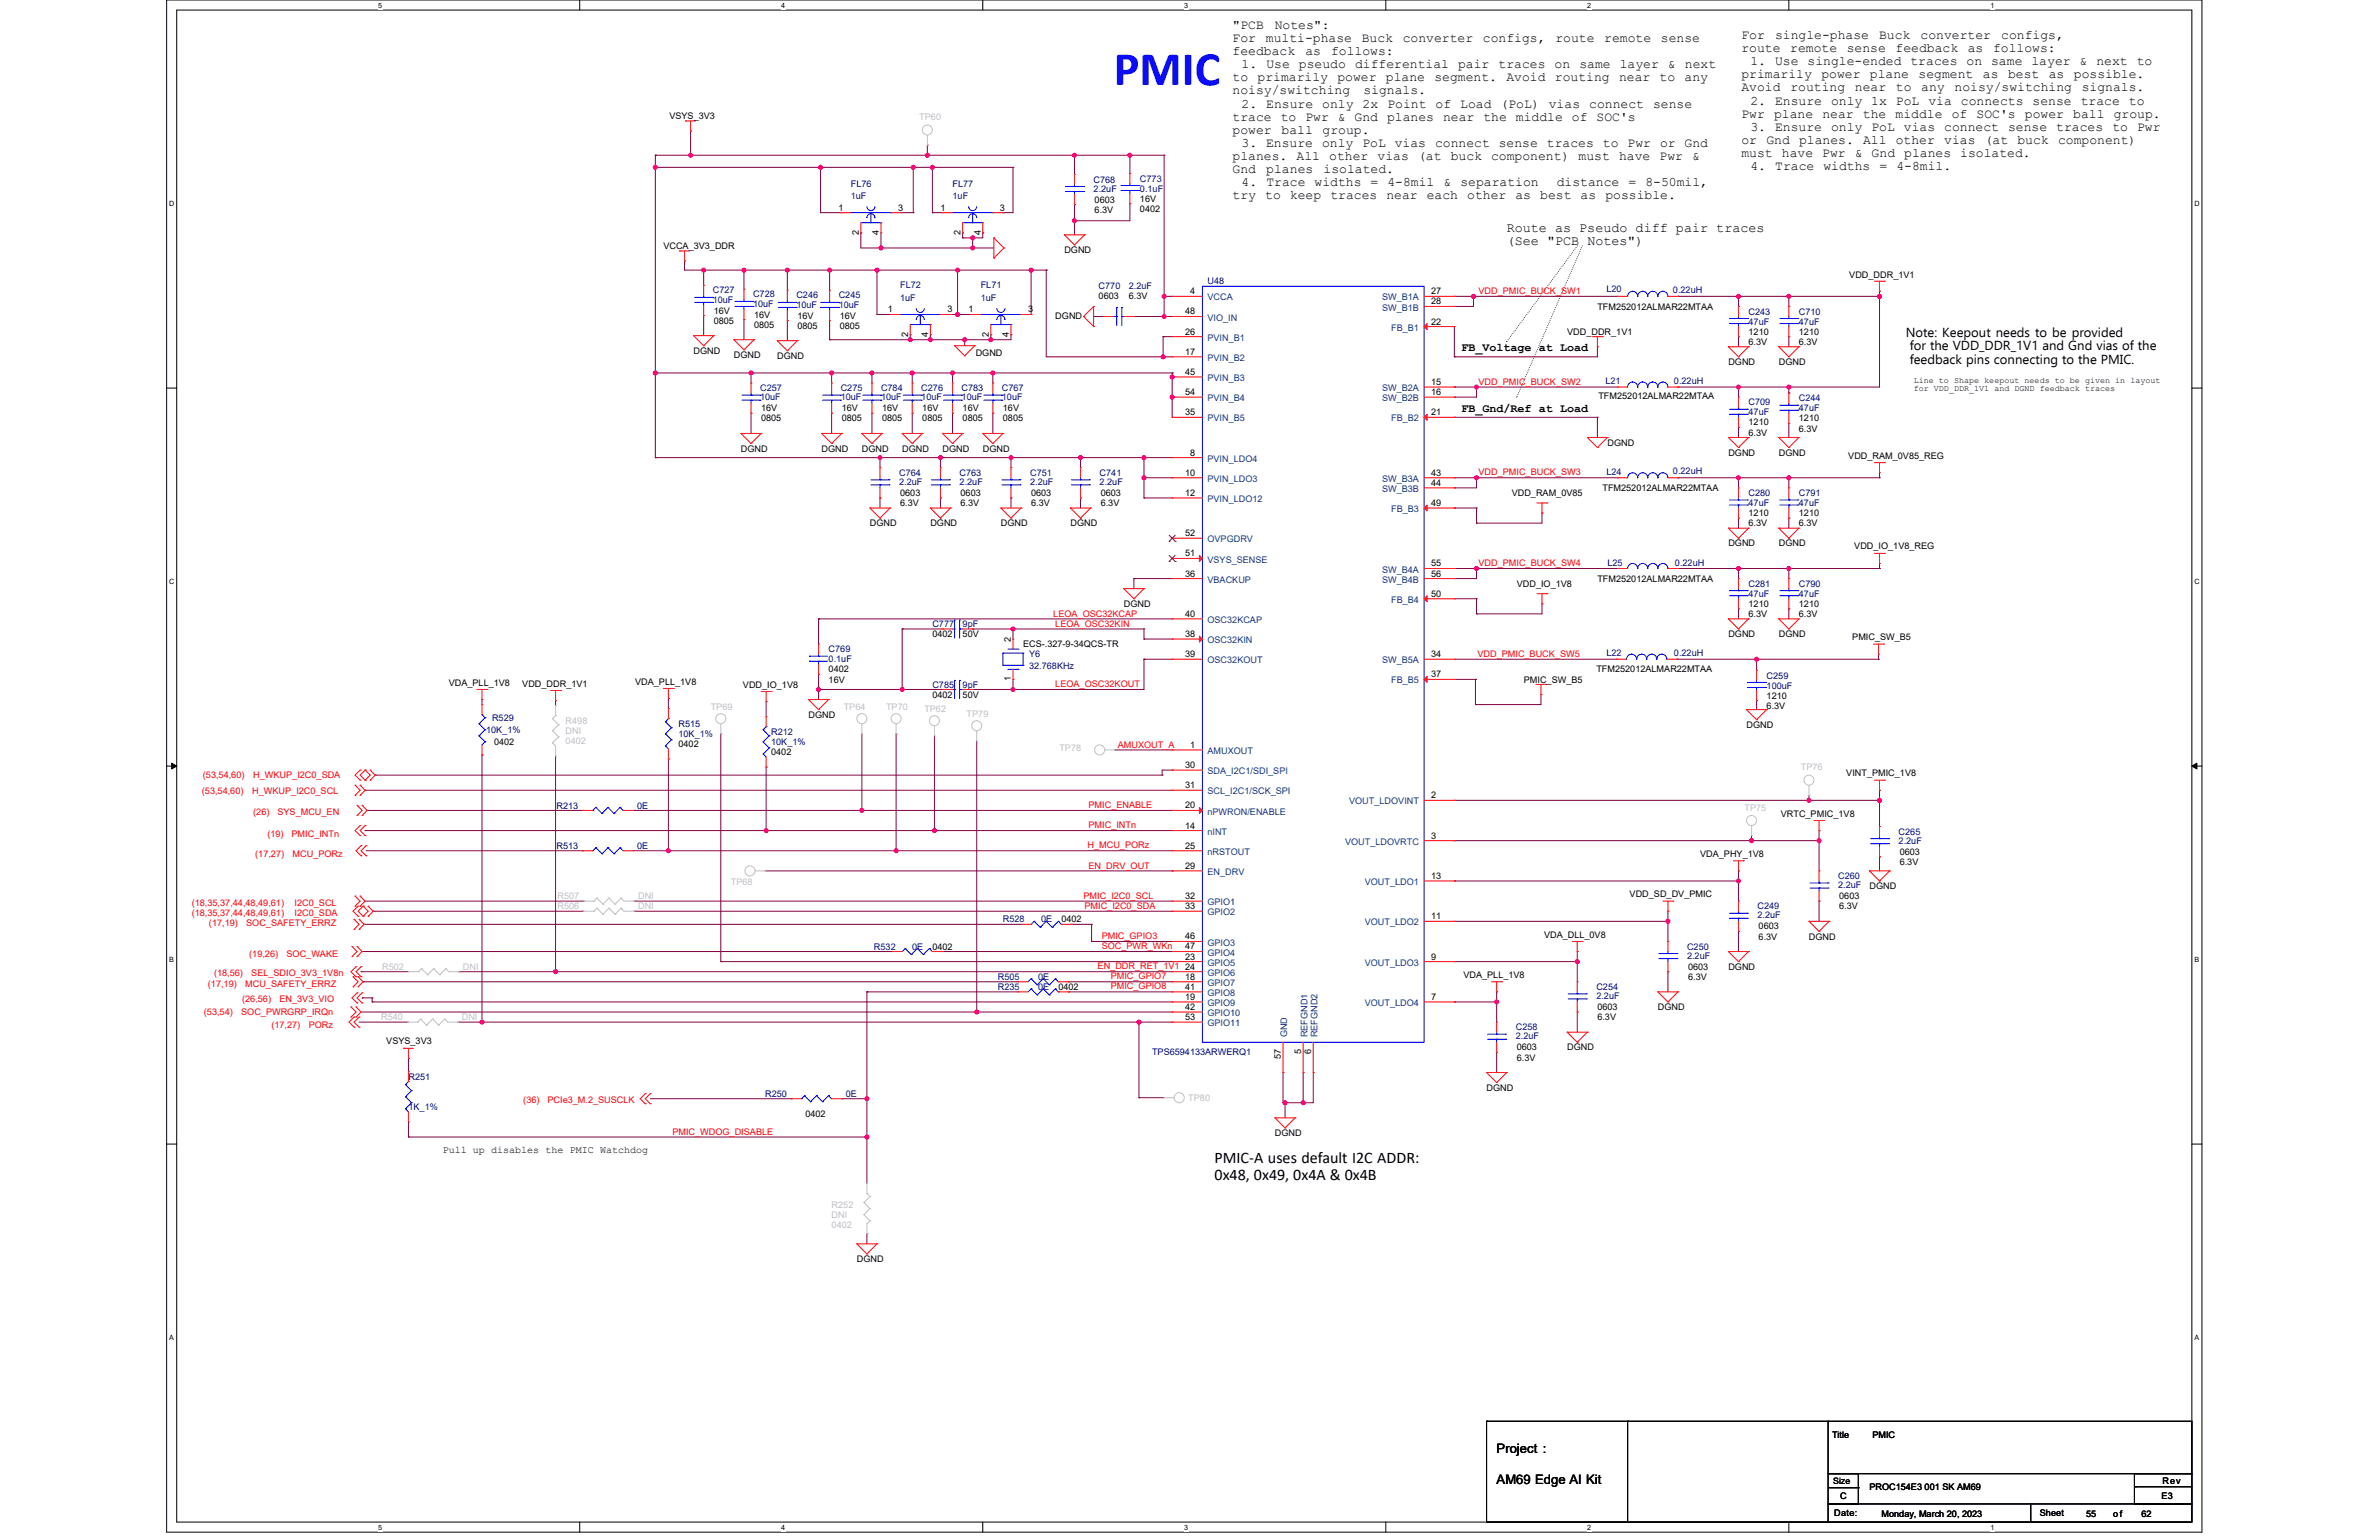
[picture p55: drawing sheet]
<svg xmlns="http://www.w3.org/2000/svg" width="432mm" height="279mm" viewBox="0 0 432 279" stroke-linecap="round" stroke-linejoin="round" font-family="sans-serif">
<defs><g id="words">
<text font-size="8.8" fill="#00f" x="202.2" y="15.5">PMIC</text>
<g font-size="2.9">
<text x="220.4" y="211.1">PMIC-A uses default I2C ADDR:</text>
<text x="220.4" y="214">0x48, 0x49, 0x4A &amp; 0x4B</text>
</g>
<g font-size="2.4">
<text x="223.7" y="5.3">&quot;PCB</text>
<text x="231.4" y="5.3">Notes&quot;:</text>
<text x="223.7" y="7.6">For</text>
<text x="223.7" y="10">feedback</text>
<text x="229.8" y="7.6">multi-phase</text>
<text x="236.9" y="10">as</text>
<text x="241.6" y="10">follows:</text>
<text x="247.2" y="7.6">Buck</text>
<text x="254.6" y="7.6">converter</text>
<text x="269.2" y="7.6">configs,</text>
<text x="282.3" y="7.6">route</text>
<text x="291.2" y="7.6">remote</text>
<text x="301.5" y="7.6">sense</text>
<text x="316.1" y="7.1">For</text>
<text x="316.1" y="9.5">route</text>
<text x="317.7" y="11.8">1. Use single-ended traces on same layer &amp; next to</text>
<text x="322.2" y="7.1">single-phase</text>
<text x="324.9" y="9.5">remote</text>
<text x="335.2" y="9.5">sense</text>
<text x="341.1" y="7.1">Buck</text>
<text x="344.1" y="9.5">feedback</text>
<text x="348.6" y="7.1">converter</text>
<text x="357.2" y="9.5">as</text>
<text x="361.8" y="9.5">follows:</text>
<text x="363.2" y="7.1">configs,</text>
<text x="223.7" y="14.8">to</text>
<text x="223.7" y="17.1">noisy/switching</text>
<text x="225.4" y="12.4">1. Use pseudo differential pair traces on same layer &amp; next</text>
<text x="228.3" y="14.8">primarily</text>
<text x="242.7" y="14.8">power</text>
<text x="247.5" y="17.1">signals.</text>
<text x="251.5" y="14.8">plane</text>
<text x="260.3" y="14.8">segment.</text>
<text x="273.4" y="14.8">Avoid</text>
<text x="282.2" y="14.8">routing</text>
<text x="293.9" y="14.8">near</text>
<text x="301.2" y="14.8">to</text>
<text x="305.8" y="14.8">any</text>
<text x="316.1" y="14.2">primarily</text>
<text x="316.1" y="16.6">Avoid</text>
<text x="325" y="16.6">routing</text>
<text x="330.6" y="14.2">power</text>
<text x="336.7" y="16.6">near</text>
<text x="339.4" y="14.2">plane</text>
<text x="344.1" y="16.6">to</text>
<text x="348.2" y="14.2">segment</text>
<text x="348.7" y="16.6">any</text>
<text x="354.8" y="16.6">noisy/switching</text>
<text x="359.9" y="14.2">as</text>
<text x="364.5" y="14.2">best</text>
<text x="371.9" y="14.2">as</text>
<text x="376.4" y="14.2">possible.</text>
<text x="377.8" y="16.6">signals.</text>
<text x="223.7" y="21.9">trace to Pwr &amp; Gnd planes near the middle of SOC's</text>
<text x="225.4" y="19.5">2. Ensure only 2x Point of Load (PoL) vias connect sense</text>
<text x="316.1" y="21.3">Pwr plane near the</text>
<text x="317.7" y="19">2. Ensure only 1x PoL via connects sense trace to</text>
<text x="317.7" y="23.7">3. Ensure only PoL vias connect sense traces to Pwr</text>
<text x="344.1" y="21.3">middle</text>
<text x="354.2" y="21.3">of</text>
<text x="358.8" y="21.3">SOC's</text>
<text x="367.5" y="21.3">power</text>
<text x="376.3" y="21.3">ball</text>
<text x="383.7" y="21.3">group.</text>
<text x="223.7" y="24.3">power</text>
<text x="223.7" y="29">planes. All other vias (at buck component) must have Pwr</text>
<text x="225.3" y="26.6">3. Ensure only PoL vias connect sense traces to Pwr or Gnd</text>
<text x="232.6" y="24.3">ball</text>
<text x="240.1" y="24.3">group.</text>
<text x="307.2" y="29">&amp;</text>
<text x="316.1" y="26.1">or</text>
<text x="316.1" y="28.5">must have Pwr &amp; Gnd planes isolated.</text>
<text x="320.6" y="26.1">Gnd</text>
<text x="326.5" y="26.1">planes.</text>
<text x="338.2" y="26.1">All</text>
<text x="344.1" y="26.1">other</text>
<text x="352.9" y="26.1">vias</text>
<text x="360.2" y="26.1">(at</text>
<text x="366.2" y="26.1">buck</text>
<text x="373.5" y="26.1">component)</text>
<text x="223.7" y="31.4">Gnd</text>
<text x="225.4" y="33.8">4. Trace widths = 4-8mil &amp; separation</text>
<text x="229.8" y="31.4">planes</text>
<text x="240.2" y="31.4">isolated.</text>
<text x="282.6" y="33.8">distance = 8-50mil,</text>
<text x="317.7" y="30.8">4. Trace widths = 4-8mil.</text>
<text x="223.7" y="36.1">try to keep traces near each other as best as possible.</text>
<text x="273.5" y="42.1">Route as Pseudo diff pair traces</text>
<text x="273.5" y="44.5">(See &quot;PCB Notes&quot;)</text>
<text x="345.9" y="61.1">Note: Keepout needs to be provided</text>
<text x="346.6" y="66">feedback pins connecting to the PMIC.</text>
<text x="346.6" y="63.5">for the VDD_DDR_1V1 and Gnd vias of the</text>
<text x="271.6" y="263.7">Project :</text>
<text x="271.6" y="269.2">AM69 Edge AI Kit</text>
</g>
<g font-size="2.1">
<text x="265.2" y="63.8">FB_Voltage at Load</text>
<text x="265.2" y="74.7">FB_Gnd/Ref at Load</text>
</g>
<text font-size="1.8" x="80.4" y="209.3">Pull up disables the PMIC Watchdog</text>
<g font-size="1.6">
<text x="121.5" y="21.6">VSYS_3V3</text>
<text x="152.2" y="38.2">1</text>
<text x="163" y="38.2">3</text>
<text x="170.7" y="38.2">1</text>
<text x="181.5" y="38.2">3</text>
<text x="198.7" y="36.8">0603</text>
<text x="198.7" y="38.6">6.3V</text>
<text x="206.9" y="36.6">16V</text>
<text x="206.9" y="38.4">0402</text>
<text x="120.4" y="45.2">VCCA_3V3_DDR</text>
<text x="155.9" y="42.6" transform="rotate(-90 155.9 42.6)">2</text>
<text x="159.5" y="42.6" transform="rotate(-90 159.5 42.6)">4</text>
<text x="174.3" y="42.6" transform="rotate(-90 174.3 42.6)">2</text>
<text x="178" y="42.6" transform="rotate(-90 178 42.6)">4</text>
<text x="193.2" y="45.9">DGND</text>
<text x="216" y="53.4">4</text>
<text x="259.8" y="53.4">27</text>
<text x="335.7" y="50.5">VDD_DDR_1V1</text>
<text x="129.5" y="56.9">16V</text>
<text x="129.5" y="58.7">0805</text>
<text x="136.9" y="57.6">16V</text>
<text x="136.9" y="59.5">0805</text>
<text x="144.7" y="57.8">16V</text>
<text x="144.7" y="59.6">0805</text>
<text x="152.4" y="57.8">16V</text>
<text x="152.4" y="59.6">0805</text>
<text x="161.2" y="56.7">1</text>
<text x="172" y="56.7">3</text>
<text x="175.8" y="56.7">1</text>
<text x="186.6" y="56.7">3</text>
<text x="191.5" y="57.8">DGND</text>
<text x="199.4" y="54.3">0603</text>
<text x="204.9" y="54.3">6.3V</text>
<text x="215.1" y="57">48</text>
<text x="259.8" y="55.2">28</text>
<text x="259.8" y="58.9">22</text>
<text x="289.9" y="56.2">TFM252012ALMAR22MTAA</text>
<text x="125.9" y="64.2">DGND</text>
<text x="133.2" y="64.9">DGND</text>
<text x="141.1" y="65.1">DGND</text>
<text x="164.8" y="61.1" transform="rotate(-90 164.8 61.1)">2</text>
<text x="168.5" y="61.1" transform="rotate(-90 168.5 61.1)">4</text>
<text x="177.1" y="64.6">DGND</text>
<text x="179.5" y="61.1" transform="rotate(-90 179.5 61.1)">2</text>
<text x="183.1" y="61.1" transform="rotate(-90 183.1 61.1)">4</text>
<text x="215.1" y="60.7">26</text>
<text x="215.1" y="64.4">17</text>
<text x="284.4" y="60.7">VDD_DDR_1V1</text>
<text x="317.4" y="60.7">1210</text>
<text x="317.4" y="62.6">6.3V</text>
<text x="326.5" y="60.7">1210</text>
<text x="326.5" y="62.6">6.3V</text>
<text x="215.1" y="68">45</text>
<text x="215.1" y="71.7">54</text>
<text x="259.8" y="69.8">15</text>
<text x="259.8" y="71.7">16</text>
<text x="313.7" y="66.2">DGND</text>
<text x="322.9" y="66.2">DGND</text>
<text x="138.1" y="74.6">16V</text>
<text x="138.1" y="76.5">0805</text>
<text x="152.8" y="74.6">16V</text>
<text x="152.8" y="76.5">0805</text>
<text x="160.1" y="74.6">16V</text>
<text x="160.1" y="76.5">0805</text>
<text x="167.4" y="74.6">16V</text>
<text x="167.4" y="76.5">0805</text>
<text x="174.7" y="74.6">16V</text>
<text x="174.7" y="76.5">0805</text>
<text x="182" y="74.6">16V</text>
<text x="182" y="76.5">0805</text>
<text x="215.1" y="75.3">35</text>
<text x="259.8" y="75.3">21</text>
<text x="290.1" y="72.4">TFM252012ALMAR22MTAA</text>
<text x="317.4" y="77.2">1210</text>
<text x="326.5" y="76.5">1210</text>
<text x="134.5" y="82">DGND</text>
<text x="149.1" y="82">DGND</text>
<text x="156.4" y="82">DGND</text>
<text x="163.7" y="82">DGND</text>
<text x="171.1" y="82">DGND</text>
<text x="178.4" y="82">DGND</text>
<text x="216" y="82.7">8</text>
<text x="291.8" y="80.9">DGND</text>
<text x="313.7" y="82.7">DGND</text>
<text x="317.4" y="79">6.3V</text>
<text x="322.9" y="82.7">DGND</text>
<text x="326.5" y="78.3">6.3V</text>
<text x="335.5" y="83.2">VDD_RAM_0V85_REG</text>
<text x="163.4" y="90">0603</text>
<text x="174.4" y="90">0603</text>
<text x="187.2" y="90">0603</text>
<text x="199.8" y="90">0603</text>
<text x="215.1" y="86.3">10</text>
<text x="215.1" y="90">12</text>
<text x="259.8" y="86.3">43</text>
<text x="259.8" y="88.1">44</text>
<text x="274.4" y="90">VDD_RAM_0V85</text>
<text x="290.8" y="89.1">TFM252012ALMAR22MTAA</text>
<text x="157.9" y="95.5">DGND</text>
<text x="163.4" y="91.8">6.3V</text>
<text x="168.9" y="95.5">DGND</text>
<text x="174.4" y="91.8">6.3V</text>
<text x="181.7" y="95.5">DGND</text>
<text x="187.2" y="91.8">6.3V</text>
<text x="194.3" y="95.5">DGND</text>
<text x="199.8" y="91.8">6.3V</text>
<text x="259.8" y="91.8">49</text>
<text x="317.4" y="93.7">1210</text>
<text x="317.4" y="95.5">6.3V</text>
<text x="326.5" y="93.7">1210</text>
<text x="326.5" y="95.5">6.3V</text>
<text x="215.1" y="100.9">51</text>
<text x="215.1" y="97.3">52</text>
<text x="313.7" y="99.1">DGND</text>
<text x="322.9" y="99.1">DGND</text>
<text x="336.6" y="99.7">VDD_IO_1V8_REG</text>
<text x="215.1" y="104.6">36</text>
<text x="259.8" y="102.8">55</text>
<text x="259.8" y="104.6">56</text>
<text x="275.3" y="106.5">VDD_IO_1V8</text>
<text x="289.9" y="105.5">TFM252012ALMAR22MTAA</text>
<text x="204" y="110.1">DGND</text>
<text x="215.1" y="111.9">40</text>
<text x="259.8" y="108.3">50</text>
<text x="317.4" y="110.1">1210</text>
<text x="317.4" y="111.9">6.3V</text>
<text x="326.5" y="110.1">1210</text>
<text x="326.5" y="111.9">6.3V</text>
<text x="169.2" y="115.6">0402</text>
<text x="174.7" y="115.6">50V</text>
<text x="183.5" y="116.5" transform="rotate(-90 183.5 116.5)">2</text>
<text x="185.7" y="117.4">ECS-.327-9-34QCS-TR</text>
<text x="215.1" y="119.2">39</text>
<text x="215.1" y="115.6">38</text>
<text x="259.8" y="119.2">34</text>
<text x="313.7" y="115.6">DGND</text>
<text x="322.9" y="115.6">DGND</text>
<text x="336.2" y="116.2">PMIC_SW_B5</text>
<text x="81.5" y="124.4">VDA_PLL_1V8</text>
<text x="94.8" y="124.6">VDD_DDR_1V1</text>
<text x="115.3" y="124.2">VDA_PLL_1V8</text>
<text x="134.9" y="124.7">VDD_IO_1V8</text>
<text x="150.4" y="122">0402</text>
<text x="150.4" y="123.8">16V</text>
<text x="183.5" y="123.6" transform="rotate(-90 183.5 123.6)">1</text>
<text x="259.8" y="122.9">37</text>
<text x="276.6" y="123.8">PMIC_SW_B5</text>
<text x="289.8" y="122">TFM252012ALMAR22MTAA</text>
<text x="146.7" y="130.2">DGND</text>
<text x="169.2" y="126.6">0402</text>
<text x="174.7" y="126.6">50V</text>
<text x="320.7" y="126.8">1210</text>
<text x="320.7" y="128.6">6.3V</text>
<text x="89.7" y="135.2">0402</text>
<text x="123.1" y="135.5">0402</text>
<text x="140" y="137">0402</text>
<text x="216" y="135.7">1</text>
<text x="317" y="132.1">DGND</text>
<text x="215.1" y="139.3">30</text>
<text x="215.1" y="143">31</text>
<text x="335.1" y="140.8">VINT_PMIC_1V8</text>
<text x="215.1" y="146.7">20</text>
<text x="259.8" y="144.8">2</text>
<text x="323.2" y="148.2">VRTC_PMIC_1V8</text>
<text x="215.1" y="150.3">14</text>
<text x="215.1" y="154">25</text>
<text x="259.8" y="152.1">3</text>
<text x="308.6" y="155.5">VDA_PHY_1V8</text>
<text x="344.8" y="155.1">0603</text>
<text x="215.1" y="157.6">29</text>
<text x="259.8" y="159.5">13</text>
<text x="339.3" y="161.3">DGND</text>
<text x="344.8" y="156.9">6.3V</text>
<text x="192.6" y="167.4">0402</text>
<text x="215.1" y="163.1">32</text>
<text x="215.1" y="164.9">33</text>
<text x="259.8" y="166.8">11</text>
<text x="295.8" y="162.8">VDD_SD_DV_PMIC</text>
<text x="333.8" y="163.2">0603</text>
<text x="333.8" y="165">6.3V</text>
<text x="169.2" y="172.3">0402</text>
<text x="215.1" y="170.4">46</text>
<text x="215.1" y="172.3">47</text>
<text x="280.2" y="170.1">VDA_DLL_0V8</text>
<text x="319.2" y="168.6">0603</text>
<text x="319.2" y="170.5">6.3V</text>
<text x="328.3" y="170.5">DGND</text>
<text x="192.1" y="179.6">0402</text>
<text x="215.1" y="174.1">23</text>
<text x="215.1" y="175.9">24</text>
<text x="215.1" y="177.7">18</text>
<text x="215.1" y="179.6">41</text>
<text x="259.8" y="174.1">9</text>
<text x="265.6" y="177.4">VDA_PLL_1V8</text>
<text x="306.4" y="176">0603</text>
<text x="306.4" y="177.8">6.3V</text>
<text x="313.7" y="176">DGND</text>
<text x="215.1" y="181.4">19</text>
<text x="215.1" y="183.2">42</text>
<text x="215.1" y="185.1">53</text>
<text x="259.8" y="181.4">7</text>
<text x="289.9" y="183.3">0603</text>
<text x="289.9" y="185.1">6.3V</text>
<text x="300.9" y="183.3">DGND</text>
<text x="70.1" y="189.5">VSYS_3V3</text>
<text x="236.2" y="191.3" transform="rotate(-90 236.2 191.3)">5</text>
<text x="238" y="191.3" transform="rotate(-90 238 191.3)">6</text>
<text x="275.3" y="190.6">0603</text>
<text x="284.4" y="190.6">DGND</text>
<text x="232.5" y="192.2" transform="rotate(-90 232.5 192.2)">57</text>
<text x="269.8" y="197.9">DGND</text>
<text x="275.3" y="192.4">6.3V</text>
<text x="146.2" y="202.7">0402</text>
<text x="231.4" y="206.1">DGND</text>
<text x="155.5" y="229">DGND</text>
<text x="332.5" y="260.8">Title</text>
<text x="339.9" y="260.8">PMIC</text>
<text x="332.7" y="269.2">Size</text>
<text x="392.5" y="269.2">Rev</text>
<text x="332.9" y="275.1">Date:</text>
<text x="334" y="272">C</text>
<text x="339.3" y="270.3">PROC154E3 001 SK AM69</text>
<text x="341.5" y="275.3">Monday, March 20, 2023</text>
<text x="370.2" y="275.1">Sheet</text>
<text x="378.6" y="275.3">55</text>
<text x="383.6" y="275.3">of</text>
<text x="388.7" y="275.3">62</text>
<text x="392.3" y="272">E3</text>
</g>
<g font-size="1.6" fill="#c0c0c0">
<text x="166.9" y="21.8">TP60</text>
<text x="102.7" y="131.3">R498</text>
<text x="129" y="128.8">TP69</text>
<text x="153.1" y="128.8">TP64</text>
<text x="160.8" y="128.8">TP70</text>
<text x="167.8" y="129.1">TP62</text>
<text x="175.5" y="130">TP79</text>
<text x="102.7" y="133.2">DNI</text>
<text x="102.7" y="135">0402</text>
<text x="192.3" y="136.3">TP78</text>
<text x="326.9" y="139.7">TP76</text>
<text x="316.6" y="147.1">TP75</text>
<text x="132.7" y="160.6">TP68</text>
<text x="101.2" y="163.2">R507</text>
<text x="101.2" y="165">R506</text>
<text x="115.8" y="163.2">DNI</text>
<text x="115.8" y="165">DNI</text>
<text x="69.4" y="176">R502</text>
<text x="84" y="176">DNI</text>
<text x="69.2" y="185.1">R540</text>
<text x="83.8" y="185.1">DNI</text>
<text x="215.7" y="199.7">TP80</text>
<text x="150.9" y="219.1">R252</text>
<text x="150.9" y="220.9">DNI</text>
<text x="150.9" y="222.8">0402</text>
</g>
<g font-size="1.6" fill="#000080">
<text x="154.4" y="33.9">FL76</text>
<text x="172.9" y="33.9">FL77</text>
<text x="198.5" y="33.1">C768</text>
<text x="198.5" y="34.8">2.2uF</text>
<text x="206.9" y="32.9">C773</text>
<text x="206.9" y="34.8">0.1uF</text>
<text x="154.4" y="36">1uF</text>
<text x="172.9" y="36">1uF</text>
<text x="129.4" y="53.2">C727</text>
<text x="136.7" y="54">C728</text>
<text x="163.4" y="52.3">FL72</text>
<text x="178" y="52.3">FL71</text>
<text x="199.4" y="52.5">C770</text>
<text x="204.9" y="52.5">2.2uF</text>
<text x="219.2" y="51.6">U48</text>
<text x="291.6" y="53.1">L20</text>
<text x="303.7" y="53.2">0.22uH</text>
<text x="129.4" y="54.9">10uF</text>
<text x="136.7" y="55.6">10uF</text>
<text x="144.5" y="54.2">C246</text>
<text x="144.5" y="55.8">10uF</text>
<text x="152.2" y="54.2">C245</text>
<text x="152.2" y="55.8">10uF</text>
<text x="163.4" y="54.5">1uF</text>
<text x="178" y="54.5">1uF</text>
<text x="317.4" y="57.1">C243</text>
<text x="317.4" y="58.9">47uF</text>
<text x="326.5" y="57.1">C710</text>
<text x="326.5" y="58.9">47uF</text>
<text x="138" y="71">C257</text>
<text x="152.6" y="71">C275</text>
<text x="159.9" y="71">C784</text>
<text x="167.2" y="71">C276</text>
<text x="174.5" y="71">C783</text>
<text x="181.9" y="71">C767</text>
<text x="291.4" y="69.7">L21</text>
<text x="303.8" y="69.7">0.22uH</text>
<text x="138" y="72.6">10uF</text>
<text x="152.6" y="72.6">10uF</text>
<text x="159.9" y="72.6">10uF</text>
<text x="167.2" y="72.6">10uF</text>
<text x="174.5" y="72.6">10uF</text>
<text x="181.9" y="72.6">10uF</text>
<text x="317.4" y="73.5">C709</text>
<text x="317.4" y="75.4">47uF</text>
<text x="326.5" y="72.8">C244</text>
<text x="326.5" y="74.6">47uF</text>
<text x="163.2" y="86.3">C764</text>
<text x="163.2" y="88">2.2uF</text>
<text x="174.2" y="86.3">C763</text>
<text x="174.2" y="88">2.2uF</text>
<text x="187" y="86.3">C751</text>
<text x="187" y="88">2.2uF</text>
<text x="199.6" y="86.3">C741</text>
<text x="199.6" y="88">2.2uF</text>
<text x="291.6" y="86.2">L24</text>
<text x="303.7" y="86">0.22uH</text>
<text x="317.4" y="90">C280</text>
<text x="326.5" y="90">C791</text>
<text x="317.4" y="91.8">47uF</text>
<text x="326.5" y="91.8">47uF</text>
<text x="291.8" y="102.6">L25</text>
<text x="304" y="102.6">0.22uH</text>
<text x="317.4" y="106.5">C281</text>
<text x="326.5" y="106.5">C790</text>
<text x="169.2" y="113.8">C777</text>
<text x="174.7" y="113.8">9pF</text>
<text x="317.4" y="108.3">47uF</text>
<text x="326.5" y="108.3">47uF</text>
<text x="150.4" y="118.3">C769</text>
<text x="186.8" y="119.3">Y6</text>
<text x="291.6" y="119.1">L22</text>
<text x="303.8" y="119.1">0.22uH</text>
<text x="150.4" y="120.2">0.1uF</text>
<text x="169.2" y="124.7">C785</text>
<text x="174.7" y="124.7">9pF</text>
<text x="186.8" y="121.5">32.768KHz</text>
<text x="320.7" y="123.1">C259</text>
<text x="320.7" y="124.9">100uF</text>
<text x="89.3" y="130.8">R529</text>
<text x="123.1" y="131.9">R515</text>
<text x="88.2" y="133">10K_1%</text>
<text x="123.1" y="133.7">10K_1%</text>
<text x="140" y="133.3">R212</text>
<text x="140" y="135.2">10K_1%</text>
<text x="101" y="146.7">R213</text>
<text x="115.7" y="146.7">0E</text>
<text x="101" y="154">R513</text>
<text x="115.7" y="154">0E</text>
<text x="344.6" y="151.4">C265</text>
<text x="344.6" y="153.1">2.2uF</text>
<text x="333.6" y="159.5">C260</text>
<text x="333.6" y="161.1">2.2uF</text>
<text x="182" y="167.4">R528</text>
<text x="189" y="167.4">0E</text>
<text x="319" y="165">C249</text>
<text x="319" y="166.6">2.2uF</text>
<text x="158.6" y="172.3">R532</text>
<text x="165.6" y="172.3">0E</text>
<text x="306.2" y="172.3">C250</text>
<text x="306.2" y="173.9">2.2uF</text>
<text x="181.1" y="177.8">R505</text>
<text x="181.1" y="179.6">R235</text>
<text x="188.4" y="177.8">0E</text>
<text x="188.4" y="179.6">0E</text>
<text x="289.8" y="179.6">C254</text>
<text x="289.8" y="181.3">2.2uF</text>
<text x="209.1" y="191.5">TPS6594133ARWERQ1</text>
<text x="275.1" y="186.9">C258</text>
<text x="275.1" y="188.6">2.2uF</text>
<text x="74.1" y="195.9">R251</text>
<text x="74.1" y="201.4">1K_1%</text>
<text x="138.9" y="199">R250</text>
<text x="153.5" y="199">0E</text>
</g>
<g font-size="1.6" fill="#f00">
<text x="268.4" y="53.3">VDD_PMIC_BUCK_SW1</text>
<text x="268.4" y="69.8">VDD_PMIC_BUCK_SW2</text>
<text x="268.4" y="86.3">VDD_PMIC_BUCK_SW3</text>
<text x="268.4" y="102.7">VDD_PMIC_BUCK_SW4</text>
<text x="191.2" y="111.9">LEOA_OSC32KCAP</text>
<text x="191.5" y="113.7">LEOA_OSC32KIN</text>
<text x="268.2" y="119.2">VDD_PMIC_BUCK_SW5</text>
<text x="191.5" y="124.7">LEOA_OSC32KOUT</text>
<text x="202.9" y="135.6">AMUXOUT_A</text>
<text x="36.8" y="141.2">(53,54,60)</text>
<text x="46" y="141.2">H_WKUP_I2C0_SDA</text>
<text x="36.6" y="144.1">(53,54,60)</text>
<text x="45.8" y="144.1">H_WKUP_I2C0_SCL</text>
<text x="46" y="147.8">(26)</text>
<text x="50.4" y="147.8">SYS_MCU_EN</text>
<text x="197.6" y="146.6">PMIC_ENABLE</text>
<text x="46.3" y="155.5">(17,27)</text>
<text x="48.5" y="151.8">(19)</text>
<text x="52.9" y="151.8">PMIC_INTn</text>
<text x="53.1" y="155.5">MCU_PORz</text>
<text x="197.4" y="153.9">H_MCU_PORz</text>
<text x="197.6" y="150.3">PMIC_INTn</text>
<text x="197.6" y="157.6">EN_DRV_OUT</text>
<text x="34.8" y="164.4">(18,35,37,44,48,49,61)</text>
<text x="34.8" y="166.3">(18,35,37,44,48,49,61)</text>
<text x="53.5" y="164.4">I2C0_SCL</text>
<text x="53.5" y="166.3">I2C0_SDA</text>
<text x="196.7" y="163.1">PMIC_I2C0_SCL</text>
<text x="196.9" y="164.9">PMIC_I2C0_SDA</text>
<text x="37.9" y="168.1">(17,19)</text>
<text x="44.7" y="168.1">SOC_SAFETY_ERRZ</text>
<text x="45.2" y="173.6">(19,26)</text>
<text x="52" y="173.6">SOC_WAKE</text>
<text x="200" y="172.2">SOC_PWR_WKn</text>
<text x="200" y="170.4">PMIC_GPIO3</text>
<text x="37.7" y="179.1">(17,19)</text>
<text x="38.8" y="177.1">(18,56)</text>
<text x="44.5" y="179.1">MCU_SAFETY_ERRZ</text>
<text x="45.6" y="177.1">SEL_SDIO_3V3_1V8n</text>
<text x="199.2" y="175.9">EN_DDR_RET_1V1</text>
<text x="201.6" y="177.7">PMIC_GPIO7</text>
<text x="201.6" y="179.5">PMIC_GPIO8</text>
<text x="37" y="184.2">(53,54)</text>
<text x="43.8" y="184.2">SOC_PWRGRP_IRQn</text>
<text x="44" y="181.8">(26,56)</text>
<text x="50.7" y="181.8">EN_3V3_VIO</text>
<text x="49.3" y="186.6">(17,27)</text>
<text x="56" y="186.6">PORz</text>
<text x="95" y="200.1">(36)</text>
<text x="99.4" y="200.1">PCIe3_M.2_SUSCLK</text>
<text x="122.1" y="205.9">PMIC_WDOG_DISABLE</text>
</g>
<g font-size="1.6" fill="#004080">
<text x="219.2" y="54.5">VCCA</text>
<text x="219.2" y="58.2">VIO_IN</text>
<text x="250.8" y="54.5">SW_B1A</text>
<text x="250.8" y="56.3">SW_B1B</text>
<text x="252.5" y="60">FB_B1</text>
<text x="219.2" y="61.8">PVIN_B1</text>
<text x="219.2" y="65.5">PVIN_B2</text>
<text x="219.2" y="69.1">PVIN_B3</text>
<text x="250.8" y="71">SW_B2A</text>
<text x="219.2" y="72.8">PVIN_B4</text>
<text x="219.2" y="76.5">PVIN_B5</text>
<text x="250.8" y="72.8">SW_B2B</text>
<text x="252.5" y="76.5">FB_B2</text>
<text x="219.2" y="83.8">PVIN_LDO4</text>
<text x="219.2" y="87.4">PVIN_LDO3</text>
<text x="250.8" y="87.4">SW_B3A</text>
<text x="250.8" y="89.3">SW_B3B</text>
<text x="219.2" y="91.1">PVIN_LDO12</text>
<text x="252.5" y="92.9">FB_B3</text>
<text x="219.2" y="98.4">OVPGDRV</text>
<text x="219.2" y="102.1">VSYS_SENSE</text>
<text x="219.2" y="105.7">VBACKUP</text>
<text x="250.8" y="103.9">SW_B4A</text>
<text x="250.8" y="105.7">SW_B4B</text>
<text x="219.2" y="113">OSC32KCAP</text>
<text x="252.5" y="109.4">FB_B4</text>
<text x="219.2" y="116.7">OSC32KIN</text>
<text x="219.2" y="120.3">OSC32KOUT</text>
<text x="250.8" y="120.3">SW_B5A</text>
<text x="252.5" y="124">FB_B5</text>
<text x="219.2" y="136.8">AMUXOUT</text>
<text x="219.2" y="140.5">SDA_I2C1/SDI_SPI</text>
<text x="219.2" y="147.8">nPWRON/ENABLE</text>
<text x="219.2" y="144.1">SCL_I2C1/SCK_SPI</text>
<text x="244.9" y="145.9">VOUT_LDOVINT</text>
<text x="219.2" y="151.4">nINT</text>
<text x="219.2" y="155.1">nRSTOUT</text>
<text x="244.1" y="153.3">VOUT_LDOVRTC</text>
<text x="219.2" y="158.7">EN_DRV</text>
<text x="247.7" y="160.6">VOUT_LDO1</text>
<text x="219.2" y="164.2">GPIO1</text>
<text x="219.2" y="166.1">GPIO2</text>
<text x="247.7" y="167.9">VOUT_LDO2</text>
<text x="219.2" y="171.6">GPIO3</text>
<text x="219.2" y="173.4">GPIO4</text>
<text x="219.2" y="175.2">GPIO5</text>
<text x="219.2" y="177">GPIO6</text>
<text x="219.2" y="178.9">GPIO7</text>
<text x="247.7" y="175.2">VOUT_LDO3</text>
<text x="219.2" y="180.7">GPIO8</text>
<text x="219.2" y="182.5">GPIO9</text>
<text x="219.2" y="184.4">GPIO10</text>
<text x="247.7" y="182.5">VOUT_LDO4</text>
<text x="219.2" y="186.2">GPIO11</text>
<text x="233.6" y="188.2" transform="rotate(-90 233.6 188.2)">GND</text>
<text x="237.3" y="188.2" transform="rotate(-90 237.3 188.2)">REFGND1</text>
<text x="239.1" y="188.2" transform="rotate(-90 239.1 188.2)">REFGND2</text>
</g>
<g font-size="1.5">
<text x="347.4" y="69.4">Line to Shape keepout needs to be given in layout</text>
<text x="347.4" y="70.9">for VDD_DDR_1V1 and DGND feedback traces</text>
</g>
<g font-size="1.3">
<text x="68.6" y="1.4">5</text>
<text x="141.8" y="1.4">4</text>
<text x="215" y="1.4">3</text>
<text x="288.1" y="1.4">2</text>
<text x="361.3" y="1.4">1</text>
<text x="30.7" y="37.3">D</text>
<text x="398.3" y="37.3">D</text>
<text x="30.7" y="105.9">C</text>
<text x="398.3" y="105.9">C</text>
<text x="30.7" y="174.5">B</text>
<text x="398.3" y="174.5">B</text>
<text x="30.7" y="243">A</text>
<text x="398.3" y="243">A</text>
<text x="68.6" y="277.5">5</text>
<text x="141.8" y="277.5">4</text>
<text x="215" y="277.5">3</text>
<text x="288.1" y="277.5">2</text>
<text x="361.3" y="277.5">1</text>
</g>
</g></defs>
<path d="M30.2 0h369.5v278h-369.5zM32.1 1.8h365.7v274.3h-365.7z" fill="none" stroke="#000" stroke-width=".18"/>
<g fill="#fff">
<path d="M68.7 .2h.7v1.4h-.7z"/>
<path d="M68.7 276.3h.7v1.5h-.7z"/>
</g>
<path d="M105.2 0v1.8M105.2 276.1v1.9" fill="none" stroke="#000" stroke-width=".18"/>
<g fill="#fff">
<path d="M141.8 .2h.7v1.4h-.7z"/>
<path d="M141.8 276.3h.7v1.5h-.7z"/>
</g>
<path d="M178.4 0v1.8M178.4 276.1v1.9" fill="none" stroke="#000" stroke-width=".18"/>
<g fill="#fff">
<path d="M215 .2h.7v1.4h-.7z"/>
<path d="M215 276.3h.7v1.5h-.7z"/>
</g>
<path d="M251.5 0v1.8M251.5 276.1v1.9" fill="none" stroke="#000" stroke-width=".18"/>
<g fill="#fff">
<path d="M288.1 .2h.7v1.4h-.7z"/>
<path d="M288.1 276.3h.7v1.5h-.7z"/>
</g>
<path d="M324.7 0v1.8M324.7 276.1v1.9" fill="none" stroke="#000" stroke-width=".18"/>
<g fill="#fff">
<path d="M361.3 .2h.7v1.4h-.7z"/>
<path d="M361.3 276.3h.7v1.5h-.7z"/>
<path d="M30.7 36.1h1v1.5h-1z"/>
<path d="M398.3 36.1h.9v1.5h-.9z"/>
<path d="M30.7 104.7h1v1.5h-1z"/>
<path d="M398.3 104.7h.9v1.5h-.9z"/>
</g>
<path d="M30.2 70.4h1.9M397.8 70.4h1.9" fill="none" stroke="#000" stroke-width=".18"/>
<g fill="#fff">
<path d="M30.7 173.3h.9v1.4h-.9z"/>
<path d="M398.3 173.3h.9v1.4h-.9z"/>
</g>
<path d="M30.2 139h1.9M31.2 138.5l.9 .5-.9 .5zM397.8 139l.9-.5v1zM397.8 139h1.9" fill="none" stroke="#000" stroke-width=".18"/>
<path d="M31.2 138.5l.9 .5-.9 .5zM397.8 139l.9-.5v1z" fill="#000"/>
<g fill="#fff">
<path d="M30.7 241.9h.9v1.4h-.9z"/>
<path d="M398.3 241.9h.9v1.4h-.9z"/>
</g>
<path d="M30.2 207.6h1.9M397.8 207.6h1.9" fill="none" stroke="#000" stroke-width=".18"/>
<path d="M286.3 44.6l-12.8 17.4M287.2 44.6l-11.9 27.5M273.5 62h.1M275.3 72.1h.1" fill="none" stroke="#000" stroke-width=".18" stroke-dasharray="0 .4"/>
<path d="M195 28.2h.1M195 28.2h10.1" fill="none" stroke="#800040" stroke-width=".18"/>
<circle cx="205.1" cy="28.2" r=".36" fill="#f0f"/>
<circle cx="205.1" cy="28.2" r=".36" fill="none" stroke="#f0f" stroke-width=".18"/>
<path d="M157.3 180h.1M157.3 180v19.3" fill="none" stroke="#800040" stroke-width=".18"/>
<circle cx="157.3" cy="199.3" r=".37" fill="#f0f"/>
<circle cx="157.3" cy="199.3" r=".37" fill="none" stroke="#f0f" stroke-width=".18"/>
<path d="M118.9 28.2h.1M118.9 28.2v2.2M118.9 28.2h6.4M157.3 180h.1M157.3 180h27.5" fill="none" stroke="#800040" stroke-width=".18"/>
<circle cx="125.3" cy="28.2" r=".36" fill="#f0f"/>
<circle cx="125.3" cy="28.2" r=".36" fill="none" stroke="#f0f" stroke-width=".18"/>
<path d="M118.9 30.4v37.3M118.9 67.7h.1M118.9 83h.1M118.9 83h40.8" fill="none" stroke="#800040" stroke-width=".18"/>
<circle cx="159.7" cy="83" r=".36" fill="#f0f"/>
<circle cx="159.7" cy="83" r=".36" fill="none" stroke="#f0f" stroke-width=".18"/>
<path d="M118.9 30.4h30M148.9 30.4h.1" fill="none" stroke="#800040" stroke-width=".18"/>
<circle cx="118.9" cy="30.4" r=".36" fill="#f0f"/>
<circle cx="118.9" cy="30.4" r=".36" fill="none" stroke="#f0f" stroke-width=".18"/>
<circle cx="148.9" cy="30.4" r=".36" fill="#f0f"/>
<circle cx="148.9" cy="30.4" r=".36" fill="none" stroke="#f0f" stroke-width=".18"/>
<path d="M176.5 45h.1M176.5 45h3.9M211.3 53.8h.1M211.3 53.8v3.6M315.5 55.6h.1M315.5 53.8v1.8M324.7 55.6h.1M324.7 53.8v1.8" fill="none" stroke="#800040" stroke-width=".18"/>
<circle cx="211.3" cy="57.4" r=".36" fill="#f0f"/>
<circle cx="211.3" cy="57.4" r=".36" fill="none" stroke="#f0f" stroke-width=".18"/>
<path d="M125.3 23.8h.1M125.3 23.8v4.4M168.3 26.3h.1M168.3 28.2h.1M168.3 26.3v1.9M168.3 28.2h26.7M211.3 57.4h.1M211.3 57.4h1.5" fill="none" stroke="#800040" stroke-width=".18"/>
<circle cx="195" cy="28.2" r=".36" fill="#f0f"/>
<circle cx="195" cy="28.2" r=".36" fill="none" stroke="#f0f" stroke-width=".18"/>
<circle cx="168.3" cy="28.2" r=".36" fill="#f0f"/>
<circle cx="168.3" cy="28.2" r=".36" fill="none" stroke="#f0f" stroke-width=".18"/>
<path d="M125.3 28.2h.1M125.3 28.2h43M195 28.2h.1M195 28.2v3.4M205.1 28.2h.1M205.1 28.2h6.2M205.1 28.2v3.3M211.3 28.2h.1M211.3 28.2v25.6" fill="none" stroke="#800040" stroke-width=".18"/>
<circle cx="211.3" cy="53.8" r=".36" fill="#f0f"/>
<circle cx="211.3" cy="53.8" r=".36" fill="none" stroke="#f0f" stroke-width=".18"/>
<path d="M195 37.1h.1M195 37.1v2.9M205.1 36.9h.1M205.1 36.9v3.1h-10.1M195 40h.1" fill="none" stroke="#800040" stroke-width=".18"/>
<circle cx="195" cy="40" r=".36" fill="#f0f"/>
<circle cx="195" cy="40" r=".36" fill="none" stroke="#f0f" stroke-width=".18"/>
<g fill="none" stroke="#800040" stroke-width=".18">
<path d="M195 40h.1M195 40v2.6M198.5 57.4h.1M198.5 57.4h1.8M211.3 53.8h.1M211.3 53.8h1.5M264 53.8h.1M264 55.6h.1M264 53.8h29.6M264 55.6h3.4M267.4 53.8h.1M341.1 52.9h.1"/>
<path d="M341.1 52.9v.9"/>
</g>
<circle cx="267.4" cy="53.8" r=".36" fill="#f0f"/>
<circle cx="267.4" cy="53.8" r=".36" fill="none" stroke="#f0f" stroke-width=".18"/>
<path d="M267.4 53.8h.1M267.4 53.8v1.8M304.6 53.8h.1M304.6 53.8h10.9" fill="none" stroke="#800040" stroke-width=".18"/>
<circle cx="315.5" cy="53.8" r=".36" fill="#f0f"/>
<circle cx="315.5" cy="53.8" r=".36" fill="none" stroke="#f0f" stroke-width=".18"/>
<path d="M315.5 53.8h.1M315.5 53.8h25.6M324.7 53.8h.1" fill="none" stroke="#800040" stroke-width=".18"/>
<circle cx="341.1" cy="53.8" r=".37" fill="#f0f"/>
<circle cx="341.1" cy="53.8" r=".37" fill="none" stroke="#f0f" stroke-width=".18"/>
<circle cx="324.7" cy="53.8" r=".36" fill="#f0f"/>
<circle cx="324.7" cy="53.8" r=".36" fill="none" stroke="#f0f" stroke-width=".18"/>
<path d="M264 59.3h.1M264 59.3v5.4M341.1 53.8h.1M341.1 53.8v16.4M189.9 64.7h21.2M211.1 64.7h.1M289.9 62.9h.1M289.9 62.9v1.8M315.5 61.1h.1M315.5 61.1v1.8M324.7 61.1h.1M324.7 61.1v1.8" fill="none" stroke="#800040" stroke-width=".18"/>
<circle cx="211.1" cy="64.7" r=".36" fill="#f0f"/>
<circle cx="211.1" cy="64.7" r=".36" fill="none" stroke="#f0f" stroke-width=".18"/>
<path d="M127.7 57.2h.1M127.7 57.2v3.7M264 64.7h.1M264 70.2h.1M264 64.7h25.9M264 70.2h29.6M268 70.2h.1M268 70.2v1.9M315.5 70h.1M315.5 70v.2" fill="none" stroke="#800040" stroke-width=".18"/>
<circle cx="268" cy="70.2" r=".36" fill="#f0f"/>
<circle cx="268" cy="70.2" r=".36" fill="none" stroke="#f0f" stroke-width=".18"/>
<path d="M304.6 70.2h.1M304.6 70.2h20.1M315.5 70.2h.1M315.5 70.2v1.9" fill="none" stroke="#800040" stroke-width=".18"/>
<circle cx="315.5" cy="70.2" r=".36" fill="#f0f"/>
<circle cx="315.5" cy="70.2" r=".36" fill="none" stroke="#f0f" stroke-width=".18"/>
<path d="M324.7 71.3h.1M324.7 70.2v1.1" fill="none" stroke="#800040" stroke-width=".18"/>
<circle cx="324.7" cy="70.2" r=".36" fill="#f0f"/>
<circle cx="324.7" cy="70.2" r=".36" fill="none" stroke="#f0f" stroke-width=".18"/>
<g fill="none" stroke="#800040" stroke-width=".18">
<path d="M264 72.1h.1M264 75.7h.1M264 72.1h4M264 75.7h25.9M289.9 75.7h.1M289.9 75.7v3.7M315.5 77.5h.1M315.5 77.5v1.9M324.7 70.2h.1M324.7 79.4h.1M324.7 70.2h16.4M324.7 76.8v2.6"/>
<path d="M159.7 83h.1M159.7 83v1.9M159.7 83h11"/>
</g>
<circle cx="170.7" cy="83" r=".36" fill="#f0f"/>
<circle cx="170.7" cy="83" r=".36" fill="none" stroke="#f0f" stroke-width=".18"/>
<path d="M170.7 83h.1M170.7 83v1.9M170.7 83h25.4M183.5 83h.1M183.5 83v1.9" fill="none" stroke="#800040" stroke-width=".18"/>
<circle cx="196.1" cy="83" r=".36" fill="#f0f"/>
<circle cx="196.1" cy="83" r=".36" fill="none" stroke="#f0f" stroke-width=".18"/>
<circle cx="183.5" cy="83" r=".36" fill="#f0f"/>
<circle cx="183.5" cy="83" r=".36" fill="none" stroke="#f0f" stroke-width=".18"/>
<path d="M196.1 83h.1M196.1 83v1.9M196.1 83h11.5" fill="none" stroke="#800040" stroke-width=".18"/>
<circle cx="207.6" cy="83" r=".36" fill="#f0f"/>
<circle cx="207.6" cy="83" r=".36" fill="none" stroke="#f0f" stroke-width=".18"/>
<path d="M207.6 83h.1M207.6 86.7h.1M207.6 83h5.2M207.6 83v7.3" fill="none" stroke="#800040" stroke-width=".18"/>
<circle cx="207.6" cy="86.7" r=".36" fill="#f0f"/>
<circle cx="207.6" cy="86.7" r=".36" fill="none" stroke="#f0f" stroke-width=".18"/>
<path d="M207.6 86.7h.1M207.6 86.7h5.2M264 86.7h.1M264 86.7h29.6M268 86.7h.1" fill="none" stroke="#800040" stroke-width=".18"/>
<circle cx="268" cy="86.7" r=".36" fill="#f0f"/>
<circle cx="268" cy="86.7" r=".36" fill="none" stroke="#f0f" stroke-width=".18"/>
<path d="M268 86.7h.1M268 86.7v1.8M304.6 86.7h.1M304.6 86.7h10.9" fill="none" stroke="#800040" stroke-width=".18"/>
<circle cx="315.5" cy="86.7" r=".36" fill="#f0f"/>
<circle cx="315.5" cy="86.7" r=".36" fill="none" stroke="#f0f" stroke-width=".18"/>
<path d="M315.5 86.7h.1M315.5 86.7h25.6M315.5 86.7v1.8M324.7 86.7h.1" fill="none" stroke="#800040" stroke-width=".18"/>
<circle cx="324.7" cy="86.7" r=".36" fill="#f0f"/>
<circle cx="324.7" cy="86.7" r=".36" fill="none" stroke="#f0f" stroke-width=".18"/>
<g fill="none" stroke="#800040" stroke-width=".18">
<path d="M159.7 90.3h.1M159.7 90.3v1.9M170.7 90.3h.1M170.7 90.3v1.9M183.5 90.3h.1M183.5 90.3v1.9M196.1 90.3h.1M196.1 90.3v1.9M207.6 90.3h.1M207.6 90.3h5.2M264 88.5h.1M264 88.5h4"/>
<path d="M315.5 94h.1M315.5 94v1.8M324.7 86.7h.1M324.7 94h.1M324.7 86.7v1.8M324.7 94v1.8M264 103.1h.1M264 103.1h29.6M268 103.1h.1"/>
</g>
<circle cx="268" cy="103.1" r=".36" fill="#f0f"/>
<circle cx="268" cy="103.1" r=".36" fill="none" stroke="#f0f" stroke-width=".18"/>
<path d="M268 103.1h.1M268 103.1v1.9M304.6 103.1h.1M304.6 103.1h10.9" fill="none" stroke="#800040" stroke-width=".18"/>
<circle cx="315.5" cy="103.1" r=".36" fill="#f0f"/>
<circle cx="315.5" cy="103.1" r=".36" fill="none" stroke="#f0f" stroke-width=".18"/>
<path d="M315.5 103.1h.1M315.5 103.1v1.9M315.5 103.1h25.6M324.7 103.1h.1" fill="none" stroke="#800040" stroke-width=".18"/>
<circle cx="324.7" cy="103.1" r=".36" fill="#f0f"/>
<circle cx="324.7" cy="103.1" r=".36" fill="none" stroke="#f0f" stroke-width=".18"/>
<g fill="none" stroke="#800040" stroke-width=".18">
<path d="M148.6 112.3h.1M148.6 112.3v4.6M148.6 112.3h64.2M163.7 114.1h.1M163.7 114.1h7.4M163.7 114.1v11M176.5 114.1h.1M176.5 114.1h31.1M183.9 114.1h.1M205.8 105h.1M205.8 105h7M205.8 105v1.8"/>
<path d="M264 105h.1M264 105h4M315.5 110.5h.1M315.5 110.5v1.8M324.7 103.1h.1M324.7 110.5h.1M324.7 103.1v1.9M324.7 110.5v1.8"/>
</g>
<circle cx="183.9" cy="114.1" r=".36" fill="#f0f"/>
<circle cx="183.9" cy="114.1" r=".36" fill="none" stroke="#f0f" stroke-width=".18"/>
<path d="M183.9 114.1h.1M183.9 114.1v1.8M207.6 114.1h.1M207.6 115.9h.1M207.6 119.6h.1M207.6 114.1v1.8M207.6 119.6v5.5M207.6 115.9h5.2M207.6 119.6h5.2M148.6 122.3h.1M148.6 122.3v2.8" fill="none" stroke="#800040" stroke-width=".18"/>
<circle cx="148.6" cy="125.1" r=".36" fill="#f0f"/>
<circle cx="148.6" cy="125.1" r=".36" fill="none" stroke="#f0f" stroke-width=".18"/>
<path d="M183.9 123.3h.1M183.9 123.3v1.8" fill="none" stroke="#800040" stroke-width=".18"/>
<circle cx="183.9" cy="125.1" r=".36" fill="#f0f"/>
<circle cx="183.9" cy="125.1" r=".36" fill="none" stroke="#f0f" stroke-width=".18"/>
<path d="M148.6 125.1h.1M148.6 125.1v1.8M148.6 125.1h22.5M163.7 125.1h.1" fill="none" stroke="#800040" stroke-width=".18"/>
<circle cx="163.7" cy="125.1" r=".36" fill="#f0f"/>
<circle cx="163.7" cy="125.1" r=".36" fill="none" stroke="#f0f" stroke-width=".18"/>
<g fill="none" stroke="#800040" stroke-width=".18">
<path d="M121.3 126.7h.1M121.3 126.7v1.9M139.1 127.3h.1M139.1 127.3v2.7M176.5 125.1h.1M176.5 125.1h31.1M183.9 125.1h.1M202.3 136.1h.1M202.3 136.1h10.5M66.3 143.4h.1M66.3 143.4h146.5M68.1 140.6h.1"/>
<path d="M68.1 140.6h142.8M264 145.2h.1M264 145.2h64.3M341.1 143.4h.1M341.1 143.4v1.8"/>
</g>
<circle cx="328.3" cy="145.2" r=".36" fill="#f0f"/>
<circle cx="328.3" cy="145.2" r=".36" fill="none" stroke="#f0f" stroke-width=".18"/>
<path d="M328.3 145.2h.1M328.3 145.2h12.8" fill="none" stroke="#800040" stroke-width=".18"/>
<circle cx="341.1" cy="145.2" r=".37" fill="#f0f"/>
<circle cx="341.1" cy="145.2" r=".37" fill="none" stroke="#f0f" stroke-width=".18"/>
<path d="M156.4 133.1v13.9M66.6 147h39.2M105.8 147h.1M156.4 147h.1M328.3 145.2h.1M328.3 144.3v.9M341.1 150h.1M341.1 145.2v4.8" fill="none" stroke="#800040" stroke-width=".18"/>
<circle cx="156.4" cy="147" r=".36" fill="#f0f"/>
<circle cx="156.4" cy="147" r=".36" fill="none" stroke="#f0f" stroke-width=".18"/>
<path d="M66.3 150.7h.1M66.3 150.7h72.8M156.4 147h.1M156.4 147h56.4M330.2 150.7h.1M330.2 150.7v1.8" fill="none" stroke="#800040" stroke-width=".18"/>
<circle cx="330.2" cy="152.5" r=".36" fill="#f0f"/>
<circle cx="330.2" cy="152.5" r=".36" fill="none" stroke="#f0f" stroke-width=".18"/>
<path d="M264 152.5h.1M264 152.5h53.9" fill="none" stroke="#800040" stroke-width=".18"/>
<circle cx="317.9" cy="152.5" r=".36" fill="#f0f"/>
<circle cx="317.9" cy="152.5" r=".36" fill="none" stroke="#f0f" stroke-width=".18"/>
<path d="M66.5 154.3h39.3M105.8 154.3h.1M264 159.8h.1M315.5 158h.1M315.5 158v1.8h-51.5M317.9 152.5h.1M317.9 151.6v.9M317.9 152.5h12.3M330.2 152.5h.1M330.2 152.5v5.5M341.1 155.4h.1M341.1 155.4v2.6" fill="none" stroke="#800040" stroke-width=".18"/>
<circle cx="315.5" cy="159.8" r=".36" fill="#f0f"/>
<circle cx="315.5" cy="159.8" r=".36" fill="none" stroke="#f0f" stroke-width=".18"/>
<g fill="none" stroke="#800040" stroke-width=".18">
<path d="M315.5 159.8h.1M315.5 159.8v3.7M65.7 172.6h96.2M66.1 167.7h.1M66.1 167.7h119.2M66.3 163.5h39.7M67.7 165.3h.1M67.7 165.3h38.3M106 163.5h.1M161.9 172.6h.1M171.1 172.6h.1M171.1 172.6h41.7"/>
<path d="M194.5 167.7h.1M194.5 167.7h3.6M264 174.5h.1M264 174.5h22.3M286.3 172.6h.1M286.3 174.5h.1M286.3 172.6v5.5M315.5 169h.1M315.5 169v3.6M330.2 163.5h.1M330.2 163.5v3.7"/>
</g>
<circle cx="286.3" cy="174.5" r=".36" fill="#f0f"/>
<circle cx="286.3" cy="174.5" r=".36" fill="none" stroke="#f0f" stroke-width=".18"/>
<path d="M65.9 178.1h.1M65.9 178.1h118.9M193.9 178.1h.1M193.9 180h.1M193.9 178.1h18.9M193.9 180h18.9M271.6 180h.1M271.6 180v1.8" fill="none" stroke="#800040" stroke-width=".18"/>
<circle cx="271.6" cy="181.8" r=".36" fill="#f0f"/>
<circle cx="271.6" cy="181.8" r=".36" fill="none" stroke="#f0f" stroke-width=".18"/>
<g fill="none" stroke="#800040" stroke-width=".18">
<path d="M87.5 126.9h.1M87.5 126.9v.9M65.7 181.1h.1M65.7 181.1h1.9M206.7 185.4h.1M206.7 185.4h6.1M206.7 185.4v13.8M232.9 194.6h.1M232.9 194.6v5.5M236.5 194.6h.1M236.5 194.6v5.5M238.4 194.6h.1"/>
<path d="M238.4 194.6v5.5M264 181.8h.1M264 181.8h7.6M271.6 181.8h.1M271.6 190.9h.1M271.6 181.8v3.6M271.6 190.9v3.7M286.3 183.6h.1M286.3 183.6v3.7M233.2 200.1h.1M233.2 200.1v2.7"/>
</g>
<circle cx="233.2" cy="200.1" r=".36" fill="#f0f"/>
<circle cx="233.2" cy="200.1" r=".36" fill="none" stroke="#f0f" stroke-width=".18"/>
<path d="M169.2 30.4h.1M169.2 30.4h14.7M65.2 185.4h8.8M74 185.4h.1M232.9 200.1h.3M233.2 200.1h.1M236.5 200.1h.1M236.5 200.1h1.9" fill="none" stroke="#800040" stroke-width=".18"/>
<circle cx="169.2" cy="30.4" r=".36" fill="#f0f"/>
<circle cx="169.2" cy="30.4" r=".36" fill="none" stroke="#f0f" stroke-width=".18"/>
<g fill="none" stroke="#800040" stroke-width=".18">
<path d="M169.2 30.4h.1M169.2 38.6h.1M169.2 30.4v8.2M169.2 38.6h1.9M182 38.6h.1M183.9 30.4h.1M183.9 30.4v8.2h-1.9M174.7 42.2h.1M174.7 43.2h.1M174.7 42.2v1M176.5 43.2h.1M176.5 43.2v1.8"/>
<path d="M178.4 42.2h.1M178.4 42.2v1h-3.7"/>
</g>
<circle cx="176.5" cy="43.2" r=".36" fill="#f0f"/>
<circle cx="176.5" cy="43.2" r=".36" fill="none" stroke="#f0f" stroke-width=".18"/>
<g fill="none" stroke="#800040" stroke-width=".18">
<path d="M264 92.2h.1M264 92.2h4M268 92.2h.1M268 94.9h.1M268 92.2v2.7M279.9 93.1h.1M279.9 93.1v1.8h-11.9M341.1 86.7h.1M341.1 85.8v.9M264 108.6h.1M264 108.6h4M268 111.4h.1"/>
<path d="M268 108.6h.1M268 108.6v2.8M279.9 109.5h.1M279.9 109.5v1.9h-11.9M341.1 103.1h.1M341.1 102.2v.9M100.8 127.1h.1M100.8 127.1v.9M121.3 137.7h.1M121.3 137.7v16.6M65.5 183.6h111.8M177.3 183.6h.1"/>
</g>
<circle cx="121.3" cy="154.3" r=".36" fill="#f0f"/>
<circle cx="121.3" cy="154.3" r=".36" fill="none" stroke="#f0f" stroke-width=".18"/>
<path d="M139.1 139.2h.1M139.1 139.2v11.5M121.3 154.3h.1M121.3 154.3h41.3" fill="none" stroke="#800040" stroke-width=".18"/>
<circle cx="139.1" cy="150.7" r=".36" fill="#f0f"/>
<circle cx="139.1" cy="150.7" r=".36" fill="none" stroke="#f0f" stroke-width=".18"/>
<g fill="none" stroke="#800040" stroke-width=".18">
<path d="M124.2 47.4h.1M124.2 47.4v1.6h3.5M127.7 49h.1M135 58h.1M135 58v3.6M142.9 58.2h.1M142.9 58.2v3.6M150.6 49h.1M150.6 58.2h.1M150.6 49v3.7M150.6 58.2v3.4M205.8 57.4h.1"/>
<path d="M205.8 57.4h5.5M150.9 75h.1M150.9 75v3.6M158.3 75h.1M158.3 75v3.6M165.6 75h.1M165.6 75v3.6M172.9 75h.1M172.9 75v3.6M180.2 75h.1M180.2 75v3.6M211.1 61.1h.1"/>
<path d="M211.1 64.7h.1M211.1 61.1h1.7M211.1 61.1v3.6M211.1 64.7h1.7M139.1 150.7h.1M139.1 150.7h30.5M198.1 167.7h.1M198.1 170.8h.1M198.1 167.7v3.1M198.1 170.8h14.7M206.7 199.2h.1M206.7 199.2h4.6"/>
<path d="M157.3 223.8h.1M157.3 223.8v1.9"/>
</g>
<circle cx="127.7" cy="49" r=".36" fill="#f0f"/>
<circle cx="127.7" cy="49" r=".36" fill="none" stroke="#f0f" stroke-width=".18"/>
<path d="M142.9 49h.1M142.9 49v3.7M172.5 57.1h1.3M173.8 57.1h.1M165.2 61.6h.1M165.2 61.6h3.7" fill="none" stroke="#800040" stroke-width=".18"/>
<circle cx="165.2" cy="61.6" r=".36" fill="#f0f"/>
<circle cx="165.2" cy="61.6" r=".36" fill="none" stroke="#f0f" stroke-width=".18"/>
<path d="M179.8 60.7h.1M179.8 60.7v.9" fill="none" stroke="#800040" stroke-width=".18"/>
<circle cx="179.8" cy="61.6" r=".36" fill="#f0f"/>
<circle cx="179.8" cy="61.6" r=".36" fill="none" stroke="#f0f" stroke-width=".18"/>
<path d="M150.6 61.6h.1M165.2 60.7h.1M165.2 60.7v.9h-14.6M168.9 60.7h.1M168.9 60.7v.9h6.2M175.1 61.6h.1M179.8 61.6h.1M183.5 60.7h.1M183.5 60.7v.9h-3.7" fill="none" stroke="#800040" stroke-width=".18"/>
<circle cx="168.9" cy="61.6" r=".36" fill="#f0f"/>
<circle cx="168.9" cy="61.6" r=".36" fill="none" stroke="#f0f" stroke-width=".18"/>
<circle cx="175.1" cy="61.6" r=".36" fill="#f0f"/>
<circle cx="175.1" cy="61.6" r=".36" fill="none" stroke="#f0f" stroke-width=".18"/>
<path d="M127.7 49h.1M127.7 49v2.8M127.7 49h15.2M135 49h.1M135 49v3.5M142.9 49h.1" fill="none" stroke="#800040" stroke-width=".18"/>
<circle cx="135" cy="49" r=".36" fill="#f0f"/>
<circle cx="135" cy="49" r=".36" fill="none" stroke="#f0f" stroke-width=".18"/>
<path d="M156.2 42.2h.1M156.2 42.2v2.8h20.3M159.9 45h.1M159.9 42.2v2.8M176.5 45h.1" fill="none" stroke="#800040" stroke-width=".18"/>
<circle cx="159.9" cy="45" r=".36" fill="#f0f"/>
<circle cx="159.9" cy="45" r=".36" fill="none" stroke="#f0f" stroke-width=".18"/>
<circle cx="176.5" cy="45" r=".36" fill="#f0f"/>
<circle cx="176.5" cy="45" r=".36" fill="none" stroke="#f0f" stroke-width=".18"/>
<path d="M148.9 30.4h.1M148.9 30.4v8.2h3.7M148.9 30.4h16.9M152.6 38.6h.1M163.6 38.6h2.2M165.8 30.4h.1M165.8 38.6h.1M165.8 30.4v8.2" fill="none" stroke="#800040" stroke-width=".18"/>
<circle cx="165.8" cy="30.4" r=".36" fill="#f0f"/>
<circle cx="165.8" cy="30.4" r=".36" fill="none" stroke="#f0f" stroke-width=".18"/>
<path d="M165.8 30.4h3.4M169.2 30.4h.1M142.9 49h7.7M150.6 49h.1" fill="none" stroke="#800040" stroke-width=".18"/>
<circle cx="142.9" cy="49" r=".36" fill="#f0f"/>
<circle cx="142.9" cy="49" r=".36" fill="none" stroke="#f0f" stroke-width=".18"/>
<circle cx="150.6" cy="49" r=".36" fill="#f0f"/>
<circle cx="150.6" cy="49" r=".36" fill="none" stroke="#f0f" stroke-width=".18"/>
<path d="M150.6 49h23.2M159.2 49h.1M159.2 57.1h.1M159.2 57.1h2.4M159.2 49v8.1M173.8 49h.1M189.9 49h.1M189.9 49v15.7" fill="none" stroke="#800040" stroke-width=".18"/>
<circle cx="159.2" cy="49" r=".36" fill="#f0f"/>
<circle cx="159.2" cy="49" r=".36" fill="none" stroke="#f0f" stroke-width=".18"/>
<circle cx="173.8" cy="49" r=".36" fill="#f0f"/>
<circle cx="173.8" cy="49" r=".36" fill="none" stroke="#f0f" stroke-width=".18"/>
<path d="M187.2 49h.1M187.2 49v8.1" fill="none" stroke="#800040" stroke-width=".18"/>
<circle cx="187.2" cy="49" r=".36" fill="#f0f"/>
<circle cx="187.2" cy="49" r=".36" fill="none" stroke="#f0f" stroke-width=".18"/>
<path d="M173.8 49h.1M173.8 49v8.1M187.2 49h2.7M189.9 49h.1" fill="none" stroke="#800040" stroke-width=".18"/>
<circle cx="173.8" cy="57.1" r=".36" fill="#f0f"/>
<circle cx="173.8" cy="57.1" r=".36" fill="none" stroke="#f0f" stroke-width=".18"/>
<path d="M173.8 49h13.4M173.8 57.1h2.4M176.2 57.1h.1M187.2 49h.1M175.1 61.6h.1M175.1 61.6v1.1M175.1 61.6h4.7M100.8 137.2v39.1M100.8 176.3h.1" fill="none" stroke="#800040" stroke-width=".18"/>
<circle cx="100.8" cy="176.3" r=".36" fill="#f0f"/>
<circle cx="100.8" cy="176.3" r=".36" fill="none" stroke="#f0f" stroke-width=".18"/>
<path d="M162.6 133.1h.1M162.6 133.1v21.2M138.9 158h73.9M212.8 158h.1M100.8 176.3h.1M100.8 176.3h112" fill="none" stroke="#800040" stroke-width=".18"/>
<circle cx="162.6" cy="154.3" r=".36" fill="#f0f"/>
<circle cx="162.6" cy="154.3" r=".36" fill="none" stroke="#f0f" stroke-width=".18"/>
<path d="M169.6 133.5v17.2M162.6 154.3h.1M162.6 154.3h50.2M169.6 150.7h.1" fill="none" stroke="#800040" stroke-width=".18"/>
<circle cx="169.6" cy="150.7" r=".36" fill="#f0f"/>
<circle cx="169.6" cy="150.7" r=".36" fill="none" stroke="#f0f" stroke-width=".18"/>
<path d="M177.3 134.4v49.2M169.6 150.7h.1M169.6 150.7h43.2M177.3 183.6h.1" fill="none" stroke="#800040" stroke-width=".18"/>
<circle cx="177.3" cy="183.6" r=".36" fill="#f0f"/>
<circle cx="177.3" cy="183.6" r=".36" fill="none" stroke="#f0f" stroke-width=".18"/>
<path d="M87.5 137h.1M87.5 137v48.4M177.3 183.6h.1M177.3 183.6h35.5" fill="none" stroke="#800040" stroke-width=".18"/>
<circle cx="87.5" cy="185.4" r=".36" fill="#f0f"/>
<circle cx="87.5" cy="185.4" r=".36" fill="none" stroke="#f0f" stroke-width=".18"/>
<path d="M136.3 75h.1M136.3 67.7h.1M136.3 67.7v1.8M136.3 75v3.6M136.3 67.7h14.6M150.9 67.7h.1M67.6 181.1h.1M67.6 181.8h.1M67.6 181.1v.7M67.6 181.8h145.2" fill="none" stroke="#800040" stroke-width=".18"/>
<circle cx="150.9" cy="67.7" r=".37" fill="#f0f"/>
<circle cx="150.9" cy="67.7" r=".37" fill="none" stroke="#f0f" stroke-width=".18"/>
<path d="M212.8 67.7h.1M212.8 72.1h.1M212.8 68.4h.1M212.8 67.7v8" fill="none" stroke="#800040" stroke-width=".18"/>
<circle cx="212.8" cy="72.1" r=".36" fill="#f0f"/>
<circle cx="212.8" cy="72.1" r=".36" fill="none" stroke="#f0f" stroke-width=".18"/>
<circle cx="212.8" cy="68.4" r=".36" fill="#f0f"/>
<circle cx="212.8" cy="68.4" r=".36" fill="none" stroke="#f0f" stroke-width=".18"/>
<path d="M150.9 67.7h.1M150.9 67.7v1.8M150.9 67.7h14.7M158.3 67.7h.1M158.3 67.7v1.8M165.6 67.7h.1" fill="none" stroke="#800040" stroke-width=".18"/>
<circle cx="158.3" cy="67.7" r=".37" fill="#f0f"/>
<circle cx="158.3" cy="67.7" r=".37" fill="none" stroke="#f0f" stroke-width=".18"/>
<path d="M165.6 67.7h.1M165.6 67.7v1.8M165.6 67.7h7.3M172.9 67.7h.1" fill="none" stroke="#800040" stroke-width=".18"/>
<circle cx="165.6" cy="67.7" r=".37" fill="#f0f"/>
<circle cx="165.6" cy="67.7" r=".37" fill="none" stroke="#f0f" stroke-width=".18"/>
<circle cx="172.9" cy="67.7" r=".37" fill="#f0f"/>
<circle cx="172.9" cy="67.7" r=".37" fill="none" stroke="#f0f" stroke-width=".18"/>
<path d="M172.9 67.7h.1M172.9 67.7v1.8M172.9 67.7h39.9M180.2 67.7h.1M180.2 67.7v1.8M212.8 67.7h.1" fill="none" stroke="#800040" stroke-width=".18"/>
<circle cx="180.2" cy="67.7" r=".37" fill="#f0f"/>
<circle cx="180.2" cy="67.7" r=".37" fill="none" stroke="#f0f" stroke-width=".18"/>
<path d="M118.9 67.7h17.4M136.3 67.7h.1" fill="none" stroke="#800040" stroke-width=".18"/>
<circle cx="118.9" cy="67.7" r=".37" fill="#f0f"/>
<circle cx="118.9" cy="67.7" r=".37" fill="none" stroke="#f0f" stroke-width=".18"/>
<circle cx="136.3" cy="67.7" r=".37" fill="#f0f"/>
<circle cx="136.3" cy="67.7" r=".37" fill="none" stroke="#f0f" stroke-width=".18"/>
<path d="M118.9 67.7v15.3M118.9 83h.1M233.2 200.1h3.3M236.5 200.1h.1" fill="none" stroke="#800040" stroke-width=".18"/>
<circle cx="236.5" cy="200.1" r=".36" fill="#f0f"/>
<circle cx="236.5" cy="200.1" r=".36" fill="none" stroke="#f0f" stroke-width=".18"/>
<path d="M130.8 133.1h.1M130.8 133.1v41.4M130.8 174.5h.1M130.8 174.5h82M74.1 206.3h83.2M157.3 206.3h.1" fill="none" stroke="#800040" stroke-width=".18"/>
<circle cx="157.3" cy="206.3" r=".36" fill="#f0f"/>
<circle cx="157.3" cy="206.3" r=".36" fill="none" stroke="#f0f" stroke-width=".18"/>
<path d="M264 167.2h38.7M302.7 165.3h.1M302.7 167.2h.1M302.7 176.3h.1M302.7 165.3v5.5M302.7 176.3v3.7M118 199.3h25.6M143.6 199.3h.1M152.8 199.3h.1M152.8 199.3h4.5M157.3 206.3h.1M157.3 206.3v8.4" fill="none" stroke="#800040" stroke-width=".18"/>
<circle cx="302.7" cy="167.2" r=".36" fill="#f0f"/>
<circle cx="302.7" cy="167.2" r=".36" fill="none" stroke="#f0f" stroke-width=".18"/>
<g fill="none" stroke="#800040" stroke-width=".18">
<path d="M264 119.6h29.4M293.4 119.6h.1M304.4 119.6h.1M304.4 119.6h14.4M115.1 163.5h.1M115.1 165.3h.1M115.1 163.5h97.7M115.1 165.3h97.7M74.1 192h.1M74.1 192v2.4M157.3 199.3h.1M157.3 199.3v7"/>
<path d="M74.1 206.3h.1M74.1 203.5v2.8"/>
</g>
<circle cx="318.8" cy="119.6" r=".36" fill="#f0f"/>
<circle cx="318.8" cy="119.6" r=".36" fill="none" stroke="#f0f" stroke-width=".18"/>
<g fill="none" stroke="#800040" stroke-width=".18">
<path d="M318.8 119.6h.1M318.8 119.6v2M318.8 119.6h22.2M341 119.6h.1M341 118.7v.9M264 123.3h3.8M267.8 127.8h.1M267.8 123.3h.1M267.8 123.3v4.5M279.7 126h.1M279.7 126v1.8h-11.9M318.8 127.1h.1"/>
<path d="M318.8 127.1v1.6M114.9 154.3h6.4M121.3 154.3h.1M83.1 185.4h123.6M87.5 185.4h.1M206.7 185.4h.1"/>
</g>
<circle cx="206.7" cy="185.4" r=".36" fill="#f0f"/>
<circle cx="206.7" cy="185.4" r=".36" fill="none" stroke="#f0f" stroke-width=".18"/>
<path d="M212.8 139.7h.1M212.8 139.7h-1.9v.9M114.9 147h41.5M156.4 147h.1M210.9 140.6h.1M65.5 176.3h.1M65.5 176.3h8.6M83.3 176.3h.1M83.3 176.3h17.5" fill="none" stroke="#800040" stroke-width=".18"/>
<g fill="none" stroke="#f00" stroke-width=".18">
<path d="M124.4 21.9h.1M124.4 21.9h1.9M125.3 23.8h.1M125.3 21.9v1.9M195 31.6h.1M195 37.1h.1M195 31.6v1.9M195 35.3v1.8M205.1 31.5h.1M205.1 36.9h.1M205.1 31.5v1.8M205.1 35.1v1.8"/>
<path d="M123.3 45.5h.1M123.3 45.5h1.9M124.2 47.4h.1M124.2 45.5v1.9M127.7 51.8h.1M127.7 57.2h.1M127.7 51.8v1.8M127.7 55.4v1.8M142.9 52.7h.1M142.9 58.2h.1M142.9 52.7v1.8M142.9 56.3v1.9"/>
<path d="M161.6 57.1h.1M161.6 57.1h1.8M165.2 58.9v1.8M168.9 58.9v1.8M170.7 57.1h1.8M172.5 57.1h.1M176.2 57.1h.1M176.2 57.1h1.8M179.8 58.9v1.8M180.4 46.8h.1M180.4 43.2h.1M180.4 43.2v3.6"/>
<path d="M180.4 43.2l1.8 1.8M182.2 45h.1M182.2 45l-1.8 1.8M183.5 58.9v1.8M185.3 57.1h1.9M187.2 57.1h.1M193.2 42.6h.1M193.2 42.6h3.7M193.2 42.6l1.8 1.8M195 44.4h.1M196.7 57.4h.1M196.7 57.4l1.8 1.9"/>
<path d="M196.9 42.6h.1M196.9 42.6l-1.9 1.8M198.5 55.6h.1M198.5 59.3h.1M198.5 55.6v3.7M198.5 55.6l-1.8 1.8M212.8 53.8h.1M212.8 57.4h.1M212.8 53.8h5.4M212.8 57.4h5.4M340.2 51h1.9M341.1 52.9h.1"/>
<path d="M341.1 51v1.9M342.1 51h.1M125.9 60.9h.1M125.9 60.9h3.6M125.9 60.9l1.8 1.8M127.7 62.7h.1M129.5 60.9h.1M129.5 60.9l-1.8 1.8M133.2 61.6h.1M133.2 61.6h3.7M133.2 61.6l1.8 1.9M134.5 78.6h.1"/>
<path d="M134.5 78.6h3.6M134.5 78.6l1.8 1.9M135 63.5h.1M136.3 69.5h.1M136.3 75h.1M136.3 69.5v1.8M136.3 73.2v1.8M136.9 61.6h.1M136.9 61.6l-1.9 1.9M138.1 78.6h.1M138.1 78.6l-1.8 1.9M141.1 61.8h.1"/>
<path d="M141.1 61.8h3.6M141.1 61.8l1.8 1.8M142.9 63.6h.1M144.7 61.8h.1M144.7 61.8l-1.8 1.8M149.1 78.6h.1M149.1 78.6h3.7M149.1 78.6l1.8 1.9M152.8 78.6h.1M152.8 78.6l-1.9 1.9M156.4 78.6h.1M156.4 78.6h3.7"/>
<path d="M156.4 78.6l1.9 1.9M160.1 78.6h.1M160.1 78.6l-1.8 1.9M163.7 78.6h.1M163.7 78.6h3.7M163.7 78.6l1.9 1.9M165.2 60.7h.1M167.4 78.6h.1M167.4 78.6l-1.8 1.9M168.9 60.7h.1M171.1 78.6h.1M171.1 78.6h3.6"/>
<path d="M171.1 78.6l1.8 1.9M173.3 62.7h.1M173.3 62.7h3.6M173.3 62.7l1.8 1.9M174.7 78.6h.1M174.7 78.6l-1.8 1.9M175.1 64.6h.1M176.9 62.7h.1M176.9 62.7l-1.8 1.9M178.4 78.6h.1M178.4 78.6h3.6M178.4 78.6l1.8 1.9"/>
<path d="M179.8 60.7h.1M182 78.6h.1M182 78.6l-1.8 1.9M183.5 60.7h.1M288.1 79.4h.1M288.1 79.4h3.7M288.1 79.4l1.8 1.8M289 61.1h1.8M289.9 62.9h.1M289.9 61.1v1.8M290.8 61.1h.1M291.8 79.4h.1"/>
<path d="M291.8 79.4l-1.9 1.8M313.7 62.9h.1M313.7 79.4h.1M313.7 62.9h3.7M313.7 62.9l1.8 1.8M313.7 79.4h3.7M313.7 79.4l1.8 1.8M315.5 64.7h.1M317.4 62.9h.1M317.4 79.4h.1M317.4 62.9l-1.9 1.8M317.4 79.4l-1.9 1.8"/>
<path d="M322.9 62.9h.1M322.9 79.4h.1M322.9 62.9h3.6M322.9 62.9l1.8 1.8M322.9 79.4h3.6M322.9 79.4l1.8 1.8M324.7 64.7h.1M326.5 62.9h.1M326.5 79.4h.1M326.5 62.9l-1.8 1.8M326.5 79.4l-1.8 1.8M136.3 80.5h.1"/>
<path d="M150.9 80.5h.1M157.9 92.2h.1M157.9 92.2h3.7M157.9 92.2l1.8 1.8M158.3 80.5h.1M159.7 94h.1M161.6 92.2h.1M161.6 92.2l-1.9 1.8M165.6 80.5h.1M168.9 92.2h.1M168.9 92.2h3.6M168.9 92.2l1.8 1.8"/>
<path d="M170.7 94h.1M172.5 92.2h.1M172.5 92.2l-1.8 1.8M172.9 80.5h.1M180.2 80.5h.1M181.7 92.2h.1M181.7 92.2h3.6M181.7 92.2l1.8 1.8M183.5 94h.1M183.5 84.9h.1M183.5 90.3h.1M183.5 84.9v1.8"/>
<path d="M183.5 88.5v1.8M185.3 92.2h.1M185.3 92.2l-1.8 1.8M194.3 92.2h.1M194.3 92.2h3.6M194.3 92.2l1.8 1.8M196.1 94h.1M197.9 92.2h.1M197.9 92.2l-1.8 1.8M279 91.3h1.8M279.9 93.1h.1M279.9 91.3v1.8"/>
<path d="M280.8 91.3h.1M289.9 81.2h.1M313.7 95.8h.1M313.7 95.8h3.7M313.7 95.8l1.8 1.9M315.5 81.2h.1M315.5 97.7h.1M317.4 95.8h.1M317.4 95.8l-1.9 1.9M322.9 95.8h.1M322.9 95.8h3.6M322.9 95.8l1.8 1.9"/>
<path d="M324.7 81.2h.1M324.7 97.7h.1M324.7 88.5h.1M324.7 94h.1M324.7 88.5v1.8M324.7 92.2v1.8M326.5 95.8h.1M326.5 95.8l-1.8 1.9M340.2 83.9h1.9M341.1 85.8h.1M341.1 83.9v1.9M342.1 83.9h.1"/>
<path d="M204 106.8h.1M204 106.8h3.6M204 106.8l1.8 1.8M205.8 108.6h.1M207.6 106.8h.1M207.6 106.8l-1.8 1.8M279 107.7h1.8M279.9 109.5h.1M279.9 107.7v1.8M280.8 107.7h.1M293.4 119.6h.1M293.4 119.6h1.8"/>
<path d="M293.6 103.1h.1M293.6 103.1h1.8M302.6 119.6h1.8M302.7 103.1h1.9M304.4 119.6h.1M304.6 103.1h.1M313.7 112.3h.1M313.7 112.3h3.7M313.7 112.3l1.8 1.8M315.5 114.1h.1M317.4 112.3h.1M317.4 112.3l-1.9 1.8"/>
<path d="M322.9 112.3h.1M322.9 112.3h3.6M322.9 112.3l1.8 1.8M324.7 114.1h.1M324.7 105h.1M324.7 110.5h.1M324.7 105v1.8M324.7 108.6v1.9M326.5 112.3h.1M326.5 112.3l-1.8 1.8M340 116.9h1.9M340.2 100.4h1.9"/>
<path d="M341 118.7h.1M341 116.9v1.8M341.1 102.2h.1M341.1 100.4v1.8M341.9 116.9h.1M342.1 100.4h.1M65.4 139.7h.1M65.4 139.7l-1 .9 1 .9M66.3 139.7h.1M66.3 139.7l.9 .9-.9 .9M66.3 139.7l-.9 .9 .9 .9M67.2 139.7h.1"/>
<path d="M67.2 139.7l.9 .9-.9 .9M86.6 125.1h1.8M87.5 126.9h.1M87.5 125.1v1.8M88.4 125.1h.1M99.9 125.3h1.9M100.8 127.1h.1M100.8 125.3v1.8M101.8 125.3h.1M120.4 124.9h1.8M121.3 126.7h.1M121.3 124.9v1.8"/>
<path d="M122.2 124.9h.1M138.1 125.5h1.9M139.1 127.3h.1M139.1 125.5v1.8M140 125.5h.1M146.7 126.9h.1M146.7 126.9h3.7M146.7 126.9l1.9 1.8M148.6 128.7h.1M150.4 126.9h.1M150.4 126.9l-1.8 1.8M278.8 124.2h1.8"/>
<path d="M279.7 126h.1M279.7 124.2v1.8M280.6 124.2h.1M317 128.7h.1M317 128.7h3.7M317 128.7l1.8 1.9M318.8 130.6h.1M320.7 128.7h.1M320.7 128.7l-1.9 1.9M64.4 144.3h.1M64.4 142.5h.1M64.4 142.5l1 .9-1 .9"/>
<path d="M64.8 146.1h.1M64.8 147.9h.1M64.8 146.1l.9 .9-.9 .9M65.4 141.5h.1M65.4 142.5h.1M65.4 144.3h.1M65.4 149.8h.1M65.4 151.6h.1M65.4 142.5l.9 .9-.9 .9M65.4 149.8l-1 .9 1 .9M65.5 153.4h.1M65.5 155.3h.1"/>
<path d="M65.5 153.4l-.9 .9 .9 1M65.7 147.9h.1M65.7 146.1h.1M65.7 146.1l.9 .9-.9 .9M66.3 141.5h.1M66.3 149.8h.1M66.3 151.6h.1M66.3 149.8l-.9 .9 .9 .9M66.5 153.4h.1M66.5 155.3h.1M66.5 153.4l-1 .9 1 1M67.2 141.5h.1"/>
<path d="M105.8 154.3h.1M105.8 154.3h1.8M113.1 154.3h1.8M114.9 154.3h.1M314.6 156.2h1.9M315.5 158h.1M315.5 156.2v1.8M316.5 156.2h.1M329.3 148.9h1.8M330.2 150.7h.1M330.2 148.9v1.8M331.1 148.9h.1"/>
<path d="M339.3 158h.1M339.3 158h3.7M339.3 158l1.8 1.8M340.2 141.5h1.9M341.1 143.4h.1M341.1 159.8h.1M341.1 141.5v1.9M342.1 141.5h.1M343 158h.1M343 158l-1.9 1.8M63.9 173.6h.1M63.9 171.7h.1"/>
<path d="M63.9 171.7l.9 .9-.9 1M64.1 177.2h.1M64.1 179h.1M64.1 177.2l.9 .9-.9 .9M64.3 168.6h.1M64.3 166.8h.1M64.3 166.8l.9 .9-.9 .9M64.4 164.4h.1M64.4 162.6h.1M64.4 162.6l1 .9-1 .9M64.6 175.4h.1M64.6 177.2h.1"/>
<path d="M64.6 175.4l-.9 .9 .9 .9M64.8 171.7h.1M64.8 173.6h.1M64.8 171.7l.9 .9-.9 1M65 164.4h.1M65 166.2h.1M65 179h.1M65 177.2h.1M65 164.4l-.9 .9 .9 .9M65 177.2l.9 .9-.9 .9M65.2 166.8h.1M65.2 168.6h.1"/>
<path d="M65.2 166.8l.9 .9-.9 .9M65.4 162.6h.1M65.4 164.4h.1M65.4 162.6l.9 .9-.9 .9M65.5 175.4h.1M65.5 177.2h.1M65.5 175.4l-.9 .9 .9 .9M65.9 166.2h.1M65.9 164.4h.1M65.9 164.4l.9 .9-.9 .9M65.9 164.4l-.9 .9 .9 .9M66.8 164.4h.1"/>
<path d="M66.8 166.2h.1M66.8 164.4l.9 .9-.9 .9M185.3 167.7h.1M185.3 167.7h1.9M192.6 167.7h1.9M194.5 167.7h.1M270.7 178.1h1.9M271.6 180h.1M271.6 178.1v1.9M272.6 178.1h.1M285.4 170.8h1.8M286.3 172.6h.1"/>
<path d="M286.3 170.8v1.8M287.2 170.8h.1M300.9 180h.1M300.9 180h3.7M300.9 180l1.8 1.8M301.8 163.5h1.9M302.7 165.3h.1M302.7 163.5v1.8M303.7 163.5h.1M304.6 180h.1M304.6 180l-1.9 1.8M313.7 172.6h.1"/>
<path d="M313.7 172.6h3.7M313.7 172.6l1.8 1.9M315.5 174.5h.1M317.4 172.6h.1M317.4 172.6l-1.9 1.9M328.3 167.2h.1M328.3 167.2h3.7M328.3 167.2l1.9 1.8M330.2 169h.1M332 167.2h.1M332 167.2l-1.8 1.8M63.7 182.7h.1"/>
<path d="M63.7 184.5h.1M63.7 182.7l.9 .9-.9 .9M64.3 184.5h.1M64.3 186.4h.1M64.3 184.5l-1 .9 1 1M64.6 184.5h.1M64.6 182.7h.1M64.6 182.7l.9 .9-.9 .9M64.8 180.1h.1M64.8 182h.1M64.8 180.1l-.9 1 .9 .9M65.2 184.5h.1"/>
<path d="M65.2 186.4h.1M65.2 184.5l-.9 .9 .9 1M65.7 180.1h.1M65.7 182h.1M65.7 180.1l-.9 1 .9 .9M73.2 190.2h.1M73.2 190.2h1.9M74.1 192h.1M74.1 190.2v1.8M117.1 198.4h.1M117.1 198.4l-.9 .9 .9 1M118 198.4h.1"/>
<path d="M118 198.4l-.9 .9 .9 1M143.6 199.3h.1M143.6 199.3h1.9M150.9 199.3h1.9M152.8 199.3h.1M269.8 194.6h.1M269.8 194.6h3.7M269.8 194.6l1.8 1.8M271.6 196.4h.1M271.6 185.4h.1M271.6 190.9h.1M271.6 185.4v1.9"/>
<path d="M271.6 189.1v1.8M273.5 194.6h.1M273.5 194.6l-1.9 1.8M284.4 187.3h.1M284.4 187.3h3.7M284.4 187.3l1.9 1.8M286.3 189.1h.1M288.1 187.3h.1M288.1 187.3l-1.8 1.8M302.7 181.8h.1M117.1 200.3h.1M118 200.3h.1"/>
<path d="M231.4 202.8h.1M231.4 202.8h3.7M231.4 202.8l1.8 1.8M233.2 204.6h.1M235.1 202.8h.1M235.1 202.8l-1.9 1.8M155.5 225.7h.1M155.5 225.7h3.7M155.5 225.7l1.8 1.8M157.3 227.5h.1M159.2 225.7h.1M159.2 225.7l-1.9 1.8"/>
</g>
<g fill="none" stroke="#000" stroke-width=".18">
<path d="M269.8 257.9h.1M269.8 257.9h62.2M269.8 257.9v18.2M295.4 257.9h.1M295.4 257.9v18.2M331.8 257.9h66v9.5h-66zM269.8 276.1h.1M269.8 276.1h62.2M331.8 267.4h5.5v5.5h-5.5zM331.8 272.9h36.8v3.2h-36.8zM331.8 269.9h5.5M337.3 269.9h.1"/>
<path d="M368.6 272.9h29.2v3.2h-29.2zM387.4 267.4h10.4v5.5h-10.4zM387.6 269.7h.1M387.6 269.7h10.2"/>
</g>
<g fill="none" stroke="#00f" stroke-width=".18">
<path d="M193.4 34.7h3.3M193.4 33.8h3.3M195 33.8h.1M195 34.7h.1M195 33.5v.3M195 34.7v.6M196.7 34.7h.1M196.7 33.8h.1M203.4 34.6h3.3M203.4 33.6h3.3M205.1 33.6h.1M205.1 34.6h.1"/>
<path d="M205.1 33.3v.3M205.1 34.6v.5M206.7 34.6h.1M206.7 33.6h.1M126.1 54.9h3.3M126.1 53.9h3.3M127.7 53.9h.1M127.7 54.9h.1M127.7 53.6v.3M127.7 54.9v.5M129.4 54.9h.1M129.4 53.9h.1"/>
<path d="M141.3 54.9h3.2M141.3 55.8h3.2M142.9 54.9h.1M142.9 55.8h.1M142.9 54.5v.4M142.9 55.8v.5M144.5 55.8h.1M144.5 54.9h.1M163.4 57.1h7.3M165.2 58.9h3.7M166.3 56a.73 .73 0 0 0 .7 .7 .73 .73 0 0 0 .8-.7M166.3 58a.73 .73 0 0 1 .7-.8 .73 .73 0 0 1 .8 .8"/>
<path d="M167 57.2h.1M167 57.2v1.7M168.9 58.9h.1M170.7 57.1h.1M178 57.1h7.3M179.8 58.9h3.7M180.9 56a.73 .73 0 0 0 .8 .7 .73 .73 0 0 0 .7-.7M180.9 58a.73 .73 0 0 1 .8-.8 .73 .73 0 0 1 .7 .8M181.7 57.2h.1M181.7 57.2v1.7M183.5 58.9h.1M185.3 57.1h.1"/>
<path d="M218.2 51.9h40.3v137.2h-40.3zM134.7 72.6h3.3M134.7 71.7h3.3M136.3 71.7h.1M136.3 72.6h.1M136.3 71.3v.4M136.3 72.6v.6M138 72.6h.1M138 71.7h.1M181.9 88h3.2M181.9 87.1h3.2M183.5 87.1h.1"/>
<path d="M183.5 88h.1M183.5 86.7v.4M183.5 88v.5M185.1 88h.1M185.1 87.1h.1M323 91.6h3.3M323 90.7h3.3M324.7 90.7h.1M324.7 91.6h.1M324.7 90.3v.4M324.7 91.6v.6M326.3 91.6h.1"/>
<path d="M326.3 90.7h.1M295.2 119.6a.91 .91 0 0 1 1-.9 .91 .91 0 0 1 .9 .9 .91 .91 0 0 1 .9-.9 .91 .91 0 0 1 .9 .9 .91 .91 0 0 1 .9-.9 .91 .91 0 0 1 .9 .9 .91 .91 0 0 1 .9-.9 .91 .91 0 0 1 .9 .9M295.4 103.1a.91 .91 0 0 1 .9-.9 .91 .91 0 0 1 .9 .9 .91 .91 0 0 1 1-.9 .91 .91 0 0 1 .9 .9 .91 .91 0 0 1 .9-.9 .91 .91 0 0 1 .9 .9 .91 .91 0 0 1 .9-.9 .91 .91 0 0 1 .9 .9M323 108.1h3.3M323 107.2h3.3M324.7 107.2h.1M324.7 108.1h.1M324.7 106.8v.4M324.7 108.1v.5M326.3 108.1h.1M326.3 107.2h.1M107.6 154.3h.1"/>
<path d="M108.2 153.8h.1M108.2 153.8l1.1 1.1M108.2 153.8l-.6 .5M109.3 154.9h.1M110.3 153.8h.1M110.3 153.8l1.1 1.1M110.3 153.8l-1 1.1M111.4 154.9h.1M112.5 153.8h.1M112.5 153.8l.6 .5M112.5 153.8l-1.1 1.1M187.7 167.2h.1"/>
<path d="M187.7 167.2l-.5 .5M187.7 167.2l1.1 1M188.8 168.2h.1M189.9 167.2h.1M189.9 167.2l-1.1 1M189.9 167.2l1.1 1M191 168.2h.1M192.1 167.2h.1M192.1 167.2l-1.1 1M192.1 167.2l.5 .5M192.6 167.7h.1M145.5 199.3h.1"/>
<path d="M146 198.8h.1M146 198.8l1.1 1.1M146 198.8l-.5 .5M147.1 199.9h.1M148.2 198.8h.1M148.2 198.8l1.1 1.1M148.2 198.8l-1.1 1.1M149.3 199.9h.1M150.4 198.8h.1M150.4 198.8l.5 .5M150.4 198.8l-1.1 1.1M270 188.6h3.3"/>
<path d="M270 187.6h3.3M271.6 187.6h.1M271.6 188.6h.1M271.6 187.3v.3M271.6 188.6v.5M273.3 188.6h.1M273.3 187.6h.1"/>
</g>
<g fill="none" stroke="#c0c0c0" stroke-width=".18">
<path d="M130.8 133.1h.1M130.8 131.3v1.8M200.5 136.1h1.8M202.3 136.1h.1M328.3 144.3h.1M328.3 142.5v1.8M106 163.5h.1M106 163.5h1.8M107.8 163.5h.1M108.3 162.9h.1M108.3 162.9l1.1 1.1M108.3 162.9l-.5 .6"/>
<path d="M109.4 164h.1M110.5 162.9h.1M110.5 162.9l1.1 1.1M110.5 162.9l-1.1 1.1M111.6 164h.1M112.7 162.9h.1M112.7 162.9l.6 .6h1.8M112.7 162.9l-1.1 1.1M115.1 163.5h.1"/>
<circle cx="130.8" cy="130.4" r=".91"/>
<circle cx="199.6" cy="136.1" r=".91"/>
<circle cx="328.3" cy="141.5" r=".91"/>
</g>
<path d="M217.7 100.8l.5 .5-.5 .6z" fill="#f00"/>
<path d="M212.8 97.7h.1M212.8 97.7h5.4M212.8 101.3h.1M212.8 101.3h5.4M217.7 100.8l.5 .5-.5 .6zM212.8 150.7h.1M212.8 158h.1M212.8 150.7h5.4M212.8 158h5.4" fill="none" stroke="#f00" stroke-width=".18"/>
<path d="M212.2 98.2h.1M212.2 97.1l1.1 1.1M213.3 97.1l-1.1 1.1M213.3 98.2h.1M212.2 101.9h.1M212.2 100.8l1.1 1.1M213.3 100.8l-1.1 1.1M213.3 101.9h.1" fill="none" stroke="#804000" stroke-width=".18"/>
<path d="M217.7 146.5l.5 .5-.5 .6z" fill="#f00"/>
<g fill="none" stroke="#f00" stroke-width=".18">
<path d="M258.5 53.8h5.5M258.5 55.6h5.5M264 53.8h.1M264 55.6h.1M212.8 61.1h.1M212.8 61.1h5.4M212.8 83h.1M212.8 86.7h.1M212.8 90.3h.1M212.8 83h5.4M212.8 86.7h5.4M212.8 90.3h5.4"/>
<path d="M212.8 105h.1M212.8 105h5.4M212.8 139.7h.1M212.8 136.1h.1M212.8 139.7h5.4M212.8 136.1h5.4M212.8 147h.1M212.8 154.3h.1M212.8 143.4h.1M212.8 147h5.4M212.8 154.3h5.4M212.8 143.4h5.4"/>
<path d="M217.7 146.5l.5 .5-.5 .6zM258.5 145.2h5.5M258.5 152.5h5.5M258.5 159.8h5.5M264 145.2h.1M264 152.5h.1M264 159.8h.1M212.8 163.5h.1M212.8 165.3h.1M212.8 170.8h.1M212.8 172.6h.1M212.8 174.5h.1"/>
<path d="M212.8 176.3h.1M212.8 178.1h.1M212.8 180h.1M212.8 163.5h5.4M212.8 165.3h5.4M212.8 170.8h5.4M212.8 172.6h5.4M212.8 174.5h5.4M212.8 176.3h5.4M212.8 178.1h5.4M212.8 180h5.4M258.5 174.5h5.5"/>
<path d="M258.5 167.2h5.5M264 174.5h.1M264 167.2h.1M212.8 181.8h.1M212.8 183.6h.1M212.8 185.4h.1M212.8 181.8h5.4M212.8 183.6h5.4M212.8 185.4h5.4M258.5 181.8h5.5M264 181.8h.1"/>
</g>
<path d="M258.5 59.3l.5-.6v1.1z" fill="#f00"/>
<path d="M258.5 59.3l.5-.6v1.1zM258.5 59.3h5.5M264 59.3h.1M212.8 64.7h.1M212.8 64.7h5.4M258.5 70.2h5.5M258.5 72.1h5.5M264 70.2h.1M264 72.1h.1" fill="none" stroke="#f00" stroke-width=".18"/>
<path d="M258.5 75.7l.5-.5v1.1z" fill="#f00"/>
<path d="M212.8 68.4h.1M212.8 68.4h5.4M258.5 75.7l.5-.5v1.1zM258.5 75.7h5.5M264 75.7h.1M258.5 86.7h5.5M258.5 88.5h5.5M264 86.7h.1M264 88.5h.1" fill="none" stroke="#f00" stroke-width=".18"/>
<path d="M258.5 92.2l.5-.6v1.1z" fill="#f00"/>
<path d="M212.8 72.1h.1M212.8 72.1h5.4M258.5 92.2l.5-.6v1.1zM258.5 92.2h5.5M264 92.2h.1M258.5 103.1h5.5M258.5 105h5.5M264 103.1h.1M264 105h.1" fill="none" stroke="#f00" stroke-width=".18"/>
<path d="M258.5 108.6l.5-.5v1.1z" fill="#f00"/>
<path d="M212.8 75.7h.1M212.8 75.7h5.4M258.5 108.6l.5-.5v1.1zM258.5 108.6h5.5M258.5 119.6h5.5M264 108.6h.1M264 119.6h.1" fill="none" stroke="#f00" stroke-width=".18"/>
<path d="M258.5 123.3l.5-.6v1.1z" fill="#f00"/>
<path d="M212.8 112.3h.1M212.8 119.6h.1M212.8 112.3h5.4M212.8 119.6h5.4M258.5 123.3l.5-.6v1.1zM258.5 123.3h5.5M264 123.3h.1" fill="none" stroke="#f00" stroke-width=".18"/>
<path d="M217.7 115.4l.5 .5-.5 .6z" fill="#f00"/>
<g fill="none" stroke="#f00" stroke-width=".18">
<path d="M152.6 38.6h.1M152.6 38.6h1.8M161.7 38.6h1.9M163.6 38.6h.1M171.1 38.6h.1M171.1 38.6h1.8M180.2 38.6h1.8M182 38.6h.1M135 52.5h.1M135 58h.1M135 52.5v1.8M135 56.1v1.9"/>
<path d="M150.6 52.7h.1M150.6 58.2h.1M150.6 52.7v1.8M150.6 56.3v1.9M156.2 42.2h.1M156.2 40.4v1.8M159.9 42.2h.1M159.9 40.4v1.8M174.7 42.2h.1M174.7 40.4v1.8M178.4 42.2h.1M178.4 40.4v1.8"/>
<path d="M200.3 57.4h.1M200.3 57.4h1.9M204 57.4h1.8M205.8 57.4h.1M293.6 53.8h.1M293.6 53.8h1.8M302.7 53.8h1.9M304.6 53.8h.1M315.5 55.6h.1M315.5 55.6v1.8M315.5 59.3v1.8M324.7 55.6h.1"/>
<path d="M324.7 55.6v1.8M324.7 59.3v1.8M150.9 69.5h.1M150.9 75h.1M150.9 69.5v1.8M150.9 73.2v1.8M158.3 69.5h.1M158.3 75h.1M158.3 69.5v1.8M158.3 73.2v1.8M165.6 69.5h.1M165.6 75h.1"/>
<path d="M165.6 69.5v1.8M165.6 73.2v1.8M172.9 69.5h.1M172.9 75h.1M172.9 69.5v1.8M172.9 73.2v1.8M180.2 69.5h.1M180.2 75h.1M180.2 69.5v1.8M180.2 73.2v1.8M293.6 70.2h.1M293.6 70.2h1.8"/>
<path d="M302.7 70.2h1.9M304.6 70.2h.1M315.5 61.1h.1M315.5 72.1h.1M315.5 77.5h.1M315.5 72.1v1.8M315.5 75.7v1.8M324.7 61.1h.1M324.7 71.3h.1M324.7 76.8h.1M324.7 71.3v1.9M324.7 75v1.8"/>
<path d="M159.7 84.9h.1M159.7 90.3h.1M159.7 84.9v1.8M159.7 88.5v1.8M170.7 84.9h.1M170.7 90.3h.1M170.7 84.9v1.8M170.7 88.5v1.8M196.1 84.9h.1M196.1 90.3h.1M196.1 84.9v1.8M196.1 88.5v1.8"/>
<path d="M293.6 86.7h.1M293.6 86.7h1.8M302.7 86.7h1.9M304.6 86.7h.1M315.5 88.5h.1M315.5 94h.1M315.5 88.5v1.8M315.5 92.2v1.8M148.6 116.9h.1M148.6 116.9v1.8M171.1 114.1h.1M171.1 114.1h1.8"/>
<path d="M174.7 114.1h1.8M176.5 114.1h.1M183.9 115.9h.1M183.9 115.9v1.9M212.8 115.9h.1M212.8 115.9h5.4M217.7 115.4l.5 .5-.5 .6zM315.5 105h.1M315.5 110.5h.1M315.5 105v1.8M315.5 108.6v1.9M87.5 137h.1"/>
<path d="M87.5 127.8h.1M87.5 127.8v1.9M87.5 135.1v1.9M121.3 137.7h.1M121.3 128.6h.1M121.3 128.6v1.8M121.3 135.9v1.8M139.1 139.2h.1M139.1 130h.1M139.1 130v1.9M139.1 137.3v1.9M148.6 122.3h.1"/>
<path d="M148.6 120.5v1.8M171.1 125.1h.1M171.1 125.1h1.8M174.7 125.1h1.8M176.5 125.1h.1M183.9 123.3h.1M183.9 121.4v1.9M318.8 121.6h.1M318.8 127.1h.1M318.8 121.6v1.8M318.8 125.3v1.8M105.8 147h.1"/>
<path d="M105.8 147h1.8M113.1 147h1.8M114.9 147h.1M330.2 158h.1M330.2 158v1.8M341.1 150h.1M341.1 155.4h.1M341.1 150v1.8M341.1 153.6v1.8M161.9 172.6h.1M161.9 172.6h1.8M169.2 172.6h1.9"/>
<path d="M171.1 172.6h.1M184.8 178.1h.1M184.8 180h.1M184.8 178.1h1.8M184.8 180h1.8M192.1 178.1h1.8M192.1 180h1.8M193.9 178.1h.1M193.9 180h.1M286.3 178.1h.1M286.3 178.1v1.9M302.7 170.8h.1"/>
<path d="M302.7 176.3h.1M302.7 170.8v1.8M302.7 174.5v1.8M315.5 163.5h.1M315.5 169h.1M315.5 163.5v1.8M315.5 167.2v1.8M330.2 163.5h.1M330.2 161.7v1.8M74.1 194.4h.1M74.1 194.4v1.8M232.9 194.6h.1"/>
<path d="M232.9 189.1v5.5M236.5 194.6h.1M236.5 189.1v5.5M238.4 194.6h.1M238.4 189.1v5.5M286.3 183.6h.1M286.3 181.8v1.8M74.1 203.5h.1M74.1 201.7v1.8"/>
</g>
<g fill="none" stroke="#c0c0c0" stroke-width=".18">
<path d="M168.3 26.3h.1M168.3 24.5v1.8M100.3 134.8h.1M100.3 132.6h.1M100.3 130.4h.1M100.3 134.8l.5 .5v1.9M100.3 132.6l1.1 1.1M100.3 130.4l1.1 1.1M100.8 129.8h.1M100.8 137.2h.1M100.8 128h.1M100.8 129.8l-.5 .6"/>
<path d="M100.8 128v1.8M101.4 133.7h.1M101.4 131.5h.1M101.4 133.7l-1.1 1.1M101.4 131.5l-1.1 1.1M156.4 133.1h.1M156.4 131.3v1.8M162.6 133.1h.1M162.6 131.3v1.8M169.6 133.5h.1M169.6 131.7v1.8M177.3 134.4h.1"/>
<path d="M177.3 132.6v1.8M137 158h1.9M138.9 158h.1M317.9 151.6h.1M317.9 149.8v1.8M74.1 176.3h.1M74.1 176.3h1.9M76 176.3h.1M76.5 175.7h.1M76.5 175.7l1.1 1.1M76.5 175.7l-.5 .6M77.6 176.8h.1"/>
<path d="M78.7 175.7h.1M78.7 175.7l1.1 1.1M78.7 175.7l-1.1 1.1M79.8 176.8h.1M80.9 175.7h.1M80.9 175.7l.6 .6h1.8M80.9 175.7l-1.1 1.1M83.3 176.3h.1M106 165.3h.1M106 165.3h1.8M107.8 165.3h.1M108.3 164.8h.1"/>
<path d="M108.3 164.8l1.1 1.1M108.3 164.8l-.5 .5M109.4 165.9h.1M110.5 164.8h.1M110.5 164.8l1.1 1.1M110.5 164.8l-1.1 1.1M111.6 165.9h.1M112.7 164.8h.1M112.7 164.8l.6 .5h1.8M112.7 164.8l-1.1 1.1M115.1 165.3h.1M74 185.4h.1"/>
<path d="M74 185.4h1.8M75.8 185.4h.1M76.3 184.9h.1M76.3 184.9l1.1 1.1M76.3 184.9l-.5 .5M77.4 186h.1M78.5 184.9h.1M78.5 184.9l1.1 1.1M78.5 184.9l-1.1 1.1M79.6 186h.1M80.7 184.9h.1M80.7 184.9l.6 .5h1.8"/>
<path d="M80.7 184.9l-1.1 1.1M83.1 185.4h.1M211.3 199.2h.1M211.3 199.2h1.8M156.8 218.2h.1M156.8 218.2l1.1 1.1M157.3 216.5h.1M157.3 214.7h.1M157.3 216.5l.6 .6M157.3 214.7v1.8M157.9 219.3h.1M157.9 217.1h.1"/>
<path d="M157.9 219.3l-1.1 1.1M157.9 217.1l-1.1 1.1M156.8 220.4h.1M156.8 220.4l1.1 1.1M157.3 223.8h.1M157.9 221.5h.1M157.9 221.5l-.6 .5v1.8"/>
<circle cx="168.3" cy="23.6" r=".91"/>
<circle cx="156.4" cy="130.4" r=".91"/>
<circle cx="162.6" cy="130.4" r=".91"/>
<circle cx="169.6" cy="130.8" r=".91"/>
<circle cx="177.3" cy="131.7" r=".91"/>
<circle cx="136.1" cy="158" r=".91"/>
<circle cx="317.9" cy="148.9" r=".91"/>
<circle cx="214" cy="199.2" r=".91"/>
</g>
<g fill="none" stroke="#00f" stroke-width=".18">
<path d="M154.4 38.6h7.3M157.3 37.5a.73 .73 0 0 0 .8 .7 .73 .73 0 0 0 .7-.7M157.3 39.5a.73 .73 0 0 1 .8-.7 .73 .73 0 0 1 .7 .7M158.1 38.8h.1M158.1 38.8v1.6M161.7 38.6h.1M172.9 38.6h7.3M175.8 37.5a.73 .73 0 0 0 .7 .7 .73 .73 0 0 0 .8-.7M175.8 39.5a.73 .73 0 0 1 .7-.7 .73 .73 0 0 1 .8 .7M176.5 38.8h.1M176.5 38.8v1.6M180.2 38.6h.1"/>
<path d="M133.4 55.6h3.3M133.4 54.7h3.3M135 54.7h.1M135 55.6h.1M135 54.3v.4M135 55.6v.5M136.7 55.6h.1M136.7 54.7h.1M148.9 55.8h3.3M148.9 54.9h3.3M150.6 54.9h.1M150.6 55.8h.1"/>
<path d="M150.6 54.5v.4M150.6 55.8v.5M152.2 55.8h.1M152.2 54.9h.1M156.2 40.4h3.7M159.9 40.4h.1M174.7 40.4h3.7M178.4 40.4h.1M202.2 57.4h.5M202.7 55.8h.1M202.7 57.4h.1M202.7 55.8v3.3"/>
<path d="M203.6 57.4h.1M203.6 55.8h.1M203.6 57.4h.4M203.6 55.8v3.3M295.4 53.8a.91 .91 0 0 1 .9-.9 .91 .91 0 0 1 .9 .9 .91 .91 0 0 1 1-.9 .91 .91 0 0 1 .9 .9 .91 .91 0 0 1 .9-.9 .91 .91 0 0 1 .9 .9 .91 .91 0 0 1 .9-.9 .91 .91 0 0 1 .9 .9M313.9 58.7h3.3M313.9 57.8h3.3M315.5 57.8h.1M315.5 58.7h.1M315.5 57.4v.4M315.5 58.7v.6M317.2 58.7h.1"/>
<path d="M317.2 57.8h.1M323 58.7h3.3M323 57.8h3.3M324.7 57.8h.1M324.7 58.7h.1M324.7 57.4v.4M324.7 58.7v.6M326.3 58.7h.1M326.3 57.8h.1M149.3 72.6h3.3M149.3 71.7h3.3M150.9 71.7h.1"/>
<path d="M150.9 72.6h.1M150.9 71.3v.4M150.9 72.6v.6M152.6 72.6h.1M152.6 71.7h.1M156.6 72.6h3.3M156.6 71.7h3.3M158.3 71.7h.1M158.3 72.6h.1M158.3 71.3v.4M158.3 72.6v.6M159.9 72.6h.1"/>
<path d="M159.9 71.7h.1M163.9 72.6h3.3M163.9 71.7h3.3M165.6 71.7h.1M165.6 72.6h.1M165.6 71.3v.4M165.6 72.6v.6M167.2 72.6h.1M167.2 71.7h.1M171.2 72.6h3.3M171.2 71.7h3.3M172.9 71.7h.1"/>
<path d="M172.9 72.6h.1M172.9 71.3v.4M172.9 72.6v.6M174.5 72.6h.1M174.5 71.7h.1M178.6 72.6h3.3M178.6 71.7h3.3M180.2 71.7h.1M180.2 72.6h.1M180.2 71.3v.4M180.2 72.6v.6M181.9 72.6h.1"/>
<path d="M181.9 71.7h.1M295.4 70.2a.91 .91 0 0 1 .9-.9 .91 .91 0 0 1 .9 .9 .91 .91 0 0 1 1-.9 .91 .91 0 0 1 .9 .9 .91 .91 0 0 1 .9-.9 .91 .91 0 0 1 .9 .9 .91 .91 0 0 1 .9-.9 .91 .91 0 0 1 .9 .9M313.9 75.2h3.3M313.9 74.3h3.3M315.5 74.3h.1M315.5 75.2h.1M315.5 73.9v.4M315.5 75.2v.5M317.2 75.2h.1M317.2 74.3h.1M323 74.4h3.3M323 73.5h3.3"/>
<path d="M324.7 73.5h.1M324.7 74.4h.1M324.7 73.2v.3M324.7 74.4v.6M326.3 74.4h.1M326.3 73.5h.1M158.1 88h3.3M158.1 87.1h3.3M159.7 87.1h.1M159.7 88h.1M159.7 86.7v.4M159.7 88v.5"/>
<path d="M161.4 88h.1M161.4 87.1h.1M169 88h3.3M169 87.1h3.3M170.7 87.1h.1M170.7 88h.1M170.7 86.7v.4M170.7 88v.5M172.3 88h.1M172.3 87.1h.1M194.5 88h3.3M194.5 87.1h3.3"/>
<path d="M196.1 87.1h.1M196.1 88h.1M196.1 86.7v.4M196.1 88v.5M197.8 88h.1M197.8 87.1h.1M295.4 86.7a.91 .91 0 0 1 .9-.9 .91 .91 0 0 1 .9 .9 .91 .91 0 0 1 1-.9 .91 .91 0 0 1 .9 .9 .91 .91 0 0 1 .9-.9 .91 .91 0 0 1 .9 .9 .91 .91 0 0 1 .9-.9 .91 .91 0 0 1 .9 .9M313.9 91.6h3.3M313.9 90.7h3.3M315.5 90.7h.1M315.5 91.6h.1M315.5 90.3v.4"/>
<path d="M315.5 91.6v.6M317.2 91.6h.1M317.2 90.7h.1M146.9 120h.1M146.9 119.1h.1M146.9 120h3.3M146.9 119.1h3.3M148.6 119.1h.1M148.6 120h.1M148.6 118.7v.4M148.6 120v.5M172.9 114.1h.4"/>
<path d="M173.3 114.1h.1M173.3 112.5h.1M173.3 112.5v3.3M174.2 112.5h.1M174.2 114.1h.1M174.2 112.5v3.3M174.2 114.1h.5M182 118.5h.1M182 118.5h3.7M182 118.5v2.2M182.9 117.8h1.9M184.8 117.8h.1"/>
<path d="M185.7 118.5h.1M185.7 118.5v2.2M313.9 108.1h3.3M313.9 107.2h3.3M315.5 107.2h.1M315.5 108.1h.1M315.5 106.8v.4M315.5 108.1v.5M317.2 108.1h.1M317.2 107.2h.1M86.9 133.5h.1M86.9 131.3h.1"/>
<path d="M86.9 133.5l1.1 1.1M86.9 131.3l1.1 1.1M87.5 129.7h.1M87.5 129.7l.5 .5M88 134.6h.1M88 132.4h.1M88 130.2h.1M88 134.6l-.5 .5M88 132.4l-1.1 1.1M88 130.2l-1.1 1.1M120.8 135.3h.1M120.8 133.1h.1"/>
<path d="M120.8 130.9h.1M120.8 135.3l.5 .6M120.8 133.1l1.1 1.1M120.8 130.9l1.1 1.1M121.3 130.4h.1M121.3 130.4l-.5 .5M121.9 134.2h.1M121.9 132h.1M121.9 134.2l-1.1 1.1M121.9 132l-1.1 1.1M138.5 136.8h.1M138.5 134.6h.1"/>
<path d="M138.5 132.4h.1M138.5 136.8l.6 .5M138.5 134.6l1.1 1.1M138.5 132.4l1.1 1.1M139.1 131.9h.1M139.1 131.9l-.6 .5M139.6 135.7h.1M139.6 133.5h.1M139.6 135.7l-1.1 1.1M139.6 133.5l-1.1 1.1M172.9 125.1h.4M173.3 125.1h.1"/>
<path d="M173.3 123.4h.1M173.3 123.4v3.3M174.2 123.4h.1M174.2 125.1h.1M174.2 125.1h.5M174.2 123.4v3.3M182 120.7h.1M182 120.7h3.7M182.9 121.4h1.9M184.8 121.4h.1M185.7 120.7h.1M317.2 124.7h3.3"/>
<path d="M317.2 123.8h3.3M318.8 123.8h.1M318.8 124.7h.1M318.8 123.4v.4M318.8 124.7v.6M320.5 124.7h.1M320.5 123.8h.1M107.6 147h.1M108.2 146.5h.1M108.2 146.5l1.1 1.1M108.2 146.5l-.6 .5M109.3 147.6h.1"/>
<path d="M110.3 146.5h.1M110.3 146.5l1.1 1.1M110.3 146.5l-1 1.1M111.4 147.6h.1M112.5 146.5h.1M112.5 146.5l.6 .5M112.5 146.5l-1.1 1.1M330.2 159.8v.4M339.5 153.1h3.3M339.5 152.2h3.3M341.1 152.2h.1M341.1 153.1h.1"/>
<path d="M341.1 151.8v.4M341.1 153.1v.5M342.8 153.1h.1M342.8 152.2h.1M164.3 172.1h.1M164.3 172.1l-.6 .5M164.3 172.1l1.1 1.1M165.4 173.2h.1M166.5 172.1h.1M166.5 172.1l-1.1 1.1M166.5 172.1l1.1 1.1M167.6 173.2h.1"/>
<path d="M168.7 172.1h.1M168.7 172.1l-1.1 1.1M168.7 172.1l.5 .5M169.2 172.6h.1M187.2 177.6h.1M187.2 179.4h.1M187.2 177.6l-.6 .5M187.2 177.6l1.1 1.1M187.2 179.4l-.6 .6M187.2 179.4l1.1 1.1M188.3 178.7h.1M189.4 177.6h.1"/>
<path d="M189.4 179.4h.1M189.4 177.6l-1.1 1.1M189.4 177.6l1 1.1M189.4 179.4l-1.1 1.1M189.4 179.4l1 1.1M190.4 178.7h.1M191.5 177.6h.1M191.5 179.4h.1M191.5 177.6l-1.1 1.1M191.5 177.6l.6 .5M191.5 179.4l-1.1 1.1M191.5 179.4l.6 .6"/>
<path d="M192.1 178.1h.1M192.1 180h.1M286.3 180v.3M301.1 173.9h3.3M301.1 173h3.3M302.7 173h.1M302.7 173.9h.1M302.7 172.6v.4M302.7 173.9v.6M304.4 173.9h.1M304.4 173h.1M313.9 166.6h3.3"/>
<path d="M313.9 165.7h3.3M315.5 165.7h.1M315.5 166.6h.1M315.5 165.3v.4M315.5 166.6v.6M317.2 166.6h.1M317.2 165.7h.1M328.5 161.1h3.3M328.5 160.2h3.3M330.2 160.2h.1M330.2 161.1h.1M330.2 161.1v.6"/>
<path d="M331.8 161.1h.1M331.8 160.2h.1M73.6 199h.1M73.6 196.8h.1M73.6 199l1.1 1.1M73.6 196.8l1.1 1.1M74.1 196.2h.1M74.1 196.2l-.5 .6M74.7 197.9h.1M74.7 197.9l-1.1 1.1M188.3 180.5h.1M190.4 180.5h.1"/>
<path d="M284.6 181.2h3.3M284.6 180.3h3.3M286.3 180.3h.1M286.3 181.2h.1M286.3 181.2v.6M287.9 181.2h.1M287.9 180.3h.1M73.6 201.2h.1M73.6 201.2l.5 .5M74.7 200.1h.1M74.7 200.1l-1.1 1.1"/>
</g>
<circle cx="205.1" cy="28.2" r=".36" fill="#f0f"/>
<circle cx="205.1" cy="28.2" r=".36" fill="none" stroke="#f0f" stroke-width=".18"/>
<circle cx="157.3" cy="199.3" r=".37" fill="#f0f"/>
<circle cx="157.3" cy="199.3" r=".37" fill="none" stroke="#f0f" stroke-width=".18"/>
<circle cx="125.3" cy="28.2" r=".36" fill="#f0f"/>
<circle cx="125.3" cy="28.2" r=".36" fill="none" stroke="#f0f" stroke-width=".18"/>
<circle cx="159.7" cy="83" r=".36" fill="#f0f"/>
<circle cx="159.7" cy="83" r=".36" fill="none" stroke="#f0f" stroke-width=".18"/>
<circle cx="118.9" cy="30.4" r=".36" fill="#f0f"/>
<circle cx="118.9" cy="30.4" r=".36" fill="none" stroke="#f0f" stroke-width=".18"/>
<circle cx="148.9" cy="30.4" r=".36" fill="#f0f"/>
<circle cx="148.9" cy="30.4" r=".36" fill="none" stroke="#f0f" stroke-width=".18"/>
<circle cx="211.3" cy="57.4" r=".36" fill="#f0f"/>
<circle cx="211.3" cy="57.4" r=".36" fill="none" stroke="#f0f" stroke-width=".18"/>
<circle cx="195" cy="28.2" r=".36" fill="#f0f"/>
<circle cx="195" cy="28.2" r=".36" fill="none" stroke="#f0f" stroke-width=".18"/>
<circle cx="168.3" cy="28.2" r=".36" fill="#f0f"/>
<circle cx="168.3" cy="28.2" r=".36" fill="none" stroke="#f0f" stroke-width=".18"/>
<circle cx="211.3" cy="53.8" r=".36" fill="#f0f"/>
<circle cx="211.3" cy="53.8" r=".36" fill="none" stroke="#f0f" stroke-width=".18"/>
<circle cx="195" cy="40" r=".36" fill="#f0f"/>
<circle cx="195" cy="40" r=".36" fill="none" stroke="#f0f" stroke-width=".18"/>
<circle cx="267.4" cy="53.8" r=".36" fill="#f0f"/>
<circle cx="267.4" cy="53.8" r=".36" fill="none" stroke="#f0f" stroke-width=".18"/>
<circle cx="315.5" cy="53.8" r=".36" fill="#f0f"/>
<circle cx="315.5" cy="53.8" r=".36" fill="none" stroke="#f0f" stroke-width=".18"/>
<circle cx="341.1" cy="53.8" r=".37" fill="#f0f"/>
<circle cx="341.1" cy="53.8" r=".37" fill="none" stroke="#f0f" stroke-width=".18"/>
<circle cx="324.7" cy="53.8" r=".36" fill="#f0f"/>
<circle cx="324.7" cy="53.8" r=".36" fill="none" stroke="#f0f" stroke-width=".18"/>
<circle cx="211.1" cy="64.7" r=".36" fill="#f0f"/>
<circle cx="211.1" cy="64.7" r=".36" fill="none" stroke="#f0f" stroke-width=".18"/>
<circle cx="268" cy="70.2" r=".36" fill="#f0f"/>
<circle cx="268" cy="70.2" r=".36" fill="none" stroke="#f0f" stroke-width=".18"/>
<circle cx="315.5" cy="70.2" r=".36" fill="#f0f"/>
<circle cx="315.5" cy="70.2" r=".36" fill="none" stroke="#f0f" stroke-width=".18"/>
<circle cx="324.7" cy="70.2" r=".36" fill="#f0f"/>
<circle cx="324.7" cy="70.2" r=".36" fill="none" stroke="#f0f" stroke-width=".18"/>
<circle cx="170.7" cy="83" r=".36" fill="#f0f"/>
<circle cx="170.7" cy="83" r=".36" fill="none" stroke="#f0f" stroke-width=".18"/>
<circle cx="196.1" cy="83" r=".36" fill="#f0f"/>
<circle cx="196.1" cy="83" r=".36" fill="none" stroke="#f0f" stroke-width=".18"/>
<circle cx="183.5" cy="83" r=".36" fill="#f0f"/>
<circle cx="183.5" cy="83" r=".36" fill="none" stroke="#f0f" stroke-width=".18"/>
<circle cx="207.6" cy="83" r=".36" fill="#f0f"/>
<circle cx="207.6" cy="83" r=".36" fill="none" stroke="#f0f" stroke-width=".18"/>
<circle cx="207.6" cy="86.7" r=".36" fill="#f0f"/>
<circle cx="207.6" cy="86.7" r=".36" fill="none" stroke="#f0f" stroke-width=".18"/>
<circle cx="268" cy="86.7" r=".36" fill="#f0f"/>
<circle cx="268" cy="86.7" r=".36" fill="none" stroke="#f0f" stroke-width=".18"/>
<circle cx="315.5" cy="86.7" r=".36" fill="#f0f"/>
<circle cx="315.5" cy="86.7" r=".36" fill="none" stroke="#f0f" stroke-width=".18"/>
<circle cx="324.7" cy="86.7" r=".36" fill="#f0f"/>
<circle cx="324.7" cy="86.7" r=".36" fill="none" stroke="#f0f" stroke-width=".18"/>
<circle cx="268" cy="103.1" r=".36" fill="#f0f"/>
<circle cx="268" cy="103.1" r=".36" fill="none" stroke="#f0f" stroke-width=".18"/>
<circle cx="315.5" cy="103.1" r=".36" fill="#f0f"/>
<circle cx="315.5" cy="103.1" r=".36" fill="none" stroke="#f0f" stroke-width=".18"/>
<circle cx="324.7" cy="103.1" r=".36" fill="#f0f"/>
<circle cx="324.7" cy="103.1" r=".36" fill="none" stroke="#f0f" stroke-width=".18"/>
<circle cx="183.9" cy="114.1" r=".36" fill="#f0f"/>
<circle cx="183.9" cy="114.1" r=".36" fill="none" stroke="#f0f" stroke-width=".18"/>
<circle cx="148.6" cy="125.1" r=".36" fill="#f0f"/>
<circle cx="148.6" cy="125.1" r=".36" fill="none" stroke="#f0f" stroke-width=".18"/>
<circle cx="183.9" cy="125.1" r=".36" fill="#f0f"/>
<circle cx="183.9" cy="125.1" r=".36" fill="none" stroke="#f0f" stroke-width=".18"/>
<circle cx="163.7" cy="125.1" r=".36" fill="#f0f"/>
<circle cx="163.7" cy="125.1" r=".36" fill="none" stroke="#f0f" stroke-width=".18"/>
<circle cx="328.3" cy="145.2" r=".36" fill="#f0f"/>
<circle cx="328.3" cy="145.2" r=".36" fill="none" stroke="#f0f" stroke-width=".18"/>
<circle cx="341.1" cy="145.2" r=".37" fill="#f0f"/>
<circle cx="341.1" cy="145.2" r=".37" fill="none" stroke="#f0f" stroke-width=".18"/>
<circle cx="156.4" cy="147" r=".36" fill="#f0f"/>
<circle cx="156.4" cy="147" r=".36" fill="none" stroke="#f0f" stroke-width=".18"/>
<circle cx="330.2" cy="152.5" r=".36" fill="#f0f"/>
<circle cx="330.2" cy="152.5" r=".36" fill="none" stroke="#f0f" stroke-width=".18"/>
<circle cx="317.9" cy="152.5" r=".36" fill="#f0f"/>
<circle cx="317.9" cy="152.5" r=".36" fill="none" stroke="#f0f" stroke-width=".18"/>
<circle cx="315.5" cy="159.8" r=".36" fill="#f0f"/>
<circle cx="315.5" cy="159.8" r=".36" fill="none" stroke="#f0f" stroke-width=".18"/>
<circle cx="286.3" cy="174.5" r=".36" fill="#f0f"/>
<circle cx="286.3" cy="174.5" r=".36" fill="none" stroke="#f0f" stroke-width=".18"/>
<circle cx="271.6" cy="181.8" r=".36" fill="#f0f"/>
<circle cx="271.6" cy="181.8" r=".36" fill="none" stroke="#f0f" stroke-width=".18"/>
<circle cx="233.2" cy="200.1" r=".36" fill="#f0f"/>
<circle cx="233.2" cy="200.1" r=".36" fill="none" stroke="#f0f" stroke-width=".18"/>
<circle cx="169.2" cy="30.4" r=".36" fill="#f0f"/>
<circle cx="169.2" cy="30.4" r=".36" fill="none" stroke="#f0f" stroke-width=".18"/>
<circle cx="176.5" cy="43.2" r=".36" fill="#f0f"/>
<circle cx="176.5" cy="43.2" r=".36" fill="none" stroke="#f0f" stroke-width=".18"/>
<circle cx="121.3" cy="154.3" r=".36" fill="#f0f"/>
<circle cx="121.3" cy="154.3" r=".36" fill="none" stroke="#f0f" stroke-width=".18"/>
<circle cx="139.1" cy="150.7" r=".36" fill="#f0f"/>
<circle cx="139.1" cy="150.7" r=".36" fill="none" stroke="#f0f" stroke-width=".18"/>
<circle cx="127.7" cy="49" r=".36" fill="#f0f"/>
<circle cx="127.7" cy="49" r=".36" fill="none" stroke="#f0f" stroke-width=".18"/>
<circle cx="165.2" cy="61.6" r=".36" fill="#f0f"/>
<circle cx="165.2" cy="61.6" r=".36" fill="none" stroke="#f0f" stroke-width=".18"/>
<circle cx="179.8" cy="61.6" r=".36" fill="#f0f"/>
<circle cx="179.8" cy="61.6" r=".36" fill="none" stroke="#f0f" stroke-width=".18"/>
<circle cx="168.9" cy="61.6" r=".36" fill="#f0f"/>
<circle cx="168.9" cy="61.6" r=".36" fill="none" stroke="#f0f" stroke-width=".18"/>
<circle cx="175.1" cy="61.6" r=".36" fill="#f0f"/>
<circle cx="175.1" cy="61.6" r=".36" fill="none" stroke="#f0f" stroke-width=".18"/>
<circle cx="135" cy="49" r=".36" fill="#f0f"/>
<circle cx="135" cy="49" r=".36" fill="none" stroke="#f0f" stroke-width=".18"/>
<circle cx="159.9" cy="45" r=".36" fill="#f0f"/>
<circle cx="159.9" cy="45" r=".36" fill="none" stroke="#f0f" stroke-width=".18"/>
<circle cx="176.5" cy="45" r=".36" fill="#f0f"/>
<circle cx="176.5" cy="45" r=".36" fill="none" stroke="#f0f" stroke-width=".18"/>
<circle cx="165.8" cy="30.4" r=".36" fill="#f0f"/>
<circle cx="165.8" cy="30.4" r=".36" fill="none" stroke="#f0f" stroke-width=".18"/>
<circle cx="142.9" cy="49" r=".36" fill="#f0f"/>
<circle cx="142.9" cy="49" r=".36" fill="none" stroke="#f0f" stroke-width=".18"/>
<circle cx="150.6" cy="49" r=".36" fill="#f0f"/>
<circle cx="150.6" cy="49" r=".36" fill="none" stroke="#f0f" stroke-width=".18"/>
<circle cx="159.2" cy="49" r=".36" fill="#f0f"/>
<circle cx="159.2" cy="49" r=".36" fill="none" stroke="#f0f" stroke-width=".18"/>
<circle cx="173.8" cy="49" r=".36" fill="#f0f"/>
<circle cx="173.8" cy="49" r=".36" fill="none" stroke="#f0f" stroke-width=".18"/>
<circle cx="187.2" cy="49" r=".36" fill="#f0f"/>
<circle cx="187.2" cy="49" r=".36" fill="none" stroke="#f0f" stroke-width=".18"/>
<circle cx="173.8" cy="57.1" r=".36" fill="#f0f"/>
<circle cx="173.8" cy="57.1" r=".36" fill="none" stroke="#f0f" stroke-width=".18"/>
<circle cx="100.8" cy="176.3" r=".36" fill="#f0f"/>
<circle cx="100.8" cy="176.3" r=".36" fill="none" stroke="#f0f" stroke-width=".18"/>
<circle cx="162.6" cy="154.3" r=".36" fill="#f0f"/>
<circle cx="162.6" cy="154.3" r=".36" fill="none" stroke="#f0f" stroke-width=".18"/>
<circle cx="169.6" cy="150.7" r=".36" fill="#f0f"/>
<circle cx="169.6" cy="150.7" r=".36" fill="none" stroke="#f0f" stroke-width=".18"/>
<circle cx="177.3" cy="183.6" r=".36" fill="#f0f"/>
<circle cx="177.3" cy="183.6" r=".36" fill="none" stroke="#f0f" stroke-width=".18"/>
<circle cx="87.5" cy="185.4" r=".36" fill="#f0f"/>
<circle cx="87.5" cy="185.4" r=".36" fill="none" stroke="#f0f" stroke-width=".18"/>
<circle cx="150.9" cy="67.7" r=".37" fill="#f0f"/>
<circle cx="150.9" cy="67.7" r=".37" fill="none" stroke="#f0f" stroke-width=".18"/>
<circle cx="212.8" cy="72.1" r=".36" fill="#f0f"/>
<circle cx="212.8" cy="72.1" r=".36" fill="none" stroke="#f0f" stroke-width=".18"/>
<circle cx="212.8" cy="68.4" r=".36" fill="#f0f"/>
<circle cx="212.8" cy="68.4" r=".36" fill="none" stroke="#f0f" stroke-width=".18"/>
<circle cx="158.3" cy="67.7" r=".37" fill="#f0f"/>
<circle cx="158.3" cy="67.7" r=".37" fill="none" stroke="#f0f" stroke-width=".18"/>
<circle cx="165.6" cy="67.7" r=".37" fill="#f0f"/>
<circle cx="165.6" cy="67.7" r=".37" fill="none" stroke="#f0f" stroke-width=".18"/>
<circle cx="172.9" cy="67.7" r=".37" fill="#f0f"/>
<circle cx="172.9" cy="67.7" r=".37" fill="none" stroke="#f0f" stroke-width=".18"/>
<circle cx="180.2" cy="67.7" r=".37" fill="#f0f"/>
<circle cx="180.2" cy="67.7" r=".37" fill="none" stroke="#f0f" stroke-width=".18"/>
<circle cx="118.9" cy="67.7" r=".37" fill="#f0f"/>
<circle cx="118.9" cy="67.7" r=".37" fill="none" stroke="#f0f" stroke-width=".18"/>
<circle cx="136.3" cy="67.7" r=".37" fill="#f0f"/>
<circle cx="136.3" cy="67.7" r=".37" fill="none" stroke="#f0f" stroke-width=".18"/>
<circle cx="236.5" cy="200.1" r=".36" fill="#f0f"/>
<circle cx="236.5" cy="200.1" r=".36" fill="none" stroke="#f0f" stroke-width=".18"/>
<circle cx="157.3" cy="206.3" r=".36" fill="#f0f"/>
<circle cx="157.3" cy="206.3" r=".36" fill="none" stroke="#f0f" stroke-width=".18"/>
<circle cx="302.7" cy="167.2" r=".36" fill="#f0f"/>
<circle cx="302.7" cy="167.2" r=".36" fill="none" stroke="#f0f" stroke-width=".18"/>
<circle cx="318.8" cy="119.6" r=".36" fill="#f0f"/>
<circle cx="318.8" cy="119.6" r=".36" fill="none" stroke="#f0f" stroke-width=".18"/>
<circle cx="206.7" cy="185.4" r=".36" fill="#f0f"/>
<circle cx="206.7" cy="185.4" r=".36" fill="none" stroke="#f0f" stroke-width=".18"/>
<use href="#words"/>
</svg>
